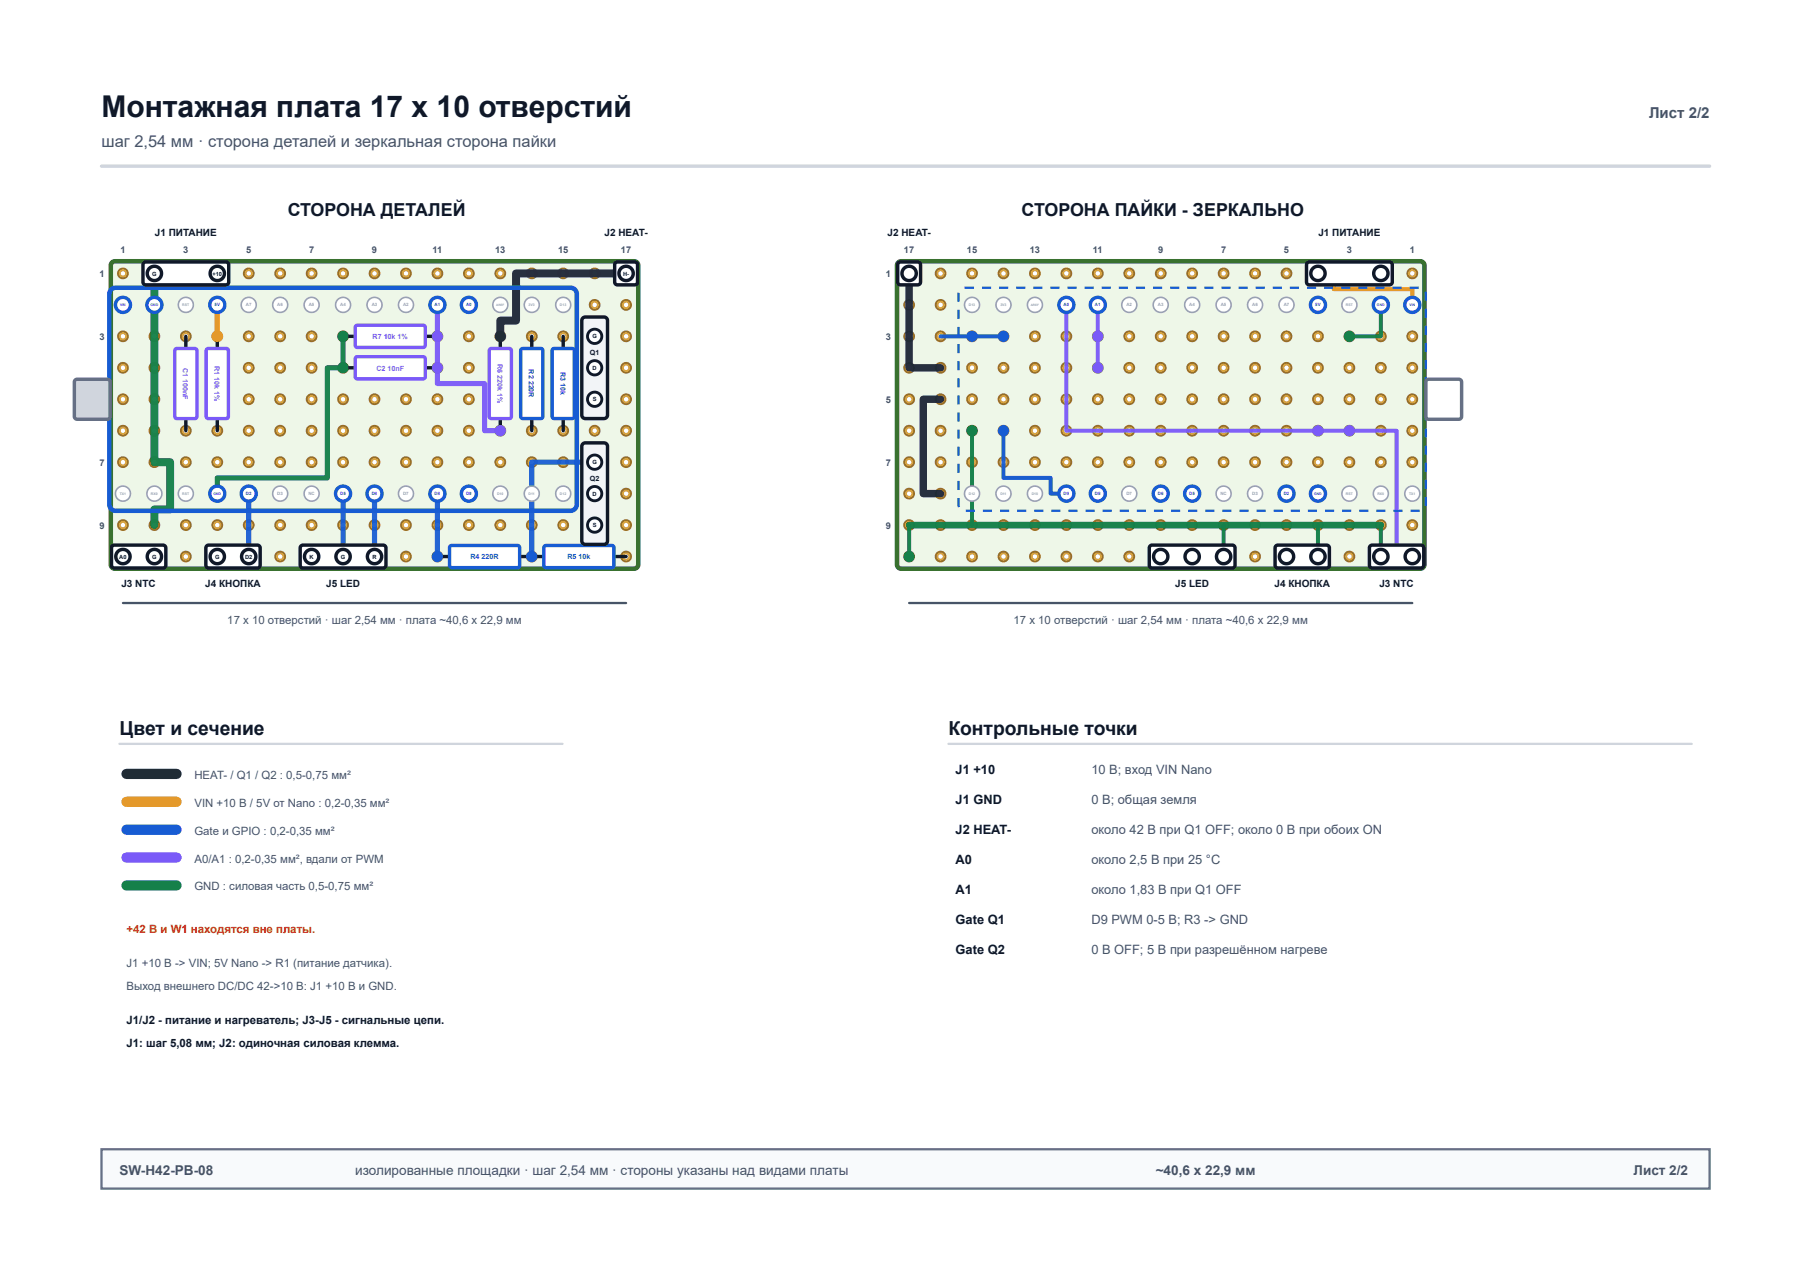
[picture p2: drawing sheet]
<svg xmlns="http://www.w3.org/2000/svg" width="420mm" height="297mm" viewBox="0 0 420 297" stroke-linecap="round" stroke-linejoin="round" font-family="sans-serif">
<defs><g id="words">
<text font-size="7" fill="#101828" x="23.5" y="27.1">Монтажная плата 17 x 10 отверстий</text>
<g font-size="4.5" fill="#101828">
<text x="27.7" y="170.4">Цвет и сечение</text>
<text x="220.1" y="170.4">Контрольные точки</text>
</g>
<g font-size="4.1" fill="#101828">
<text x="66.7" y="50.1">СТОРОНА ДЕТАЛЕЙ</text>
<text x="237" y="50.1">СТОРОНА ПАЙКИ - ЗЕРКАЛЬНО</text>
</g>
<text font-size="3.8" fill="#475467" x="23.5" y="34.1">шаг 2,54 мм · сторона деталей и зеркальная сторона пайки</text>
<text font-size="3.5" fill="#475467" x="382.6" y="27.4">Лист 2/2</text>
<g font-size="3.1" fill="#475467">
<text x="27.7" y="272.5">SW-H42-PB-08</text>
<text x="82.4" y="272.5">изолированные площадки · шаг 2,54 мм · стороны указаны над видами платы</text>
<text x="268.2" y="272.5">~40,6 x 22,9 мм</text>
<text x="379" y="272.5">Лист 2/2</text>
</g>
<g font-size="3" fill="#101828">
<text x="221.7" y="179.5">J1 +10</text>
<text x="221.7" y="186.5">J1 GND</text>
<text x="221.7" y="193.4">J2 HEAT-</text>
<text x="221.7" y="200.4">A0</text>
<text x="221.7" y="207.4">A1</text>
<text x="221.7" y="214.3">Gate Q1</text>
<text x="221.7" y="221.3">Gate Q2</text>
</g>
<g font-size="3" fill="#475467">
<text x="253.2" y="179.5">10 В; вход VIN Nano</text>
<text x="253.2" y="186.5">0 В; общая земля</text>
<text x="253.2" y="193.4">около 42 В при Q1 OFF; около 0 В при обоих ON</text>
<text x="253.2" y="200.4">около 2,5 В при 25 °C</text>
<text x="253.2" y="207.4">около 1,83 В при Q1 OFF</text>
<text x="253.2" y="214.3">D9 PWM 0-5 В; R3 -&gt; GND</text>
<text x="253.2" y="221.3">0 В OFF; 5 В при разрешённом нагреве</text>
</g>
<g font-size="2.7" fill="#475467">
<text x="52.7" y="144.8">17 x 10 отверстий · шаг 2,54 мм · плата ~40,6 x 22,9 мм</text>
<text x="235.2" y="144.8">17 x 10 отверстий · шаг 2,54 мм · плата ~40,6 x 22,9 мм</text>
<text x="45.1" y="180.7">HEAT- / Q1 / Q2 : 0,5-0,75 мм²</text>
<text x="45.1" y="187.1">VIN +10 В / 5V от Nano : 0,2-0,35 мм²</text>
<text x="45.1" y="193.6">Gate и GPIO : 0,2-0,35 мм²</text>
<text x="45.1" y="200.1">A0/A1 : 0,2-0,35 мм², вдали от PWM</text>
<text x="45.1" y="206.5">GND : силовая часть 0,5-0,75 мм²</text>
<text x="29.4" y="224.3">J1 +10 В -&gt; VIN; 5V Nano -&gt; R1 (питание датчика).</text>
<text x="29.4" y="229.6">Выход внешнего DC/DC 42-&gt;10 В: J1 +10 В и GND.</text>
</g>
<text font-size="2.7" fill="#c92a1d" x="29.4" y="216.5">+42 В и W1 находятся вне платы.</text>
<g font-size="2.7" fill="#101828">
<text x="29.4" y="237.5">J1/J2 - питание и нагреватель; J3-J5 - сигнальные цепи.</text>
<text x="29.4" y="242.8">J1: шаг 5,08 мм; J2: одиночная силовая клемма.</text>
</g>
<g font-size="2.3" fill="#101828">
<text x="35.9" y="54.8">J1 ПИТАНИЕ</text>
<text x="140.3" y="54.8">J2 HEAT-</text>
<text x="205.9" y="54.8">J2 HEAT-</text>
<text x="305.9" y="54.8">J1 ПИТАНИЕ</text>
<text x="28.2" y="136.2">J3 NTC</text>
<text x="47.6" y="136.2">J4 КНОПКА</text>
<text x="75.7" y="136.2">J5 LED</text>
<text x="272.7" y="136.2">J5 LED</text>
<text x="295.7" y="136.2">J4 КНОПКА</text>
<text x="320" y="136.2">J3 NTC</text>
</g>
<g font-size="2.2" fill="#475467">
<text x="27.9" y="58.6">1</text>
<text x="42.5" y="58.6">3</text>
<text x="57.1" y="58.6">5</text>
<text x="71.7" y="58.6">7</text>
<text x="86.3" y="58.6">9</text>
<text x="100.4" y="58.6">11</text>
<text x="114.9" y="58.6">13</text>
<text x="129.5" y="58.6">15</text>
<text x="144.1" y="58.6">17</text>
<text x="209.7" y="58.6">17</text>
<text x="224.3" y="58.6">15</text>
<text x="238.9" y="58.6">13</text>
<text x="253.6" y="58.6">11</text>
<text x="268.7" y="58.6">9</text>
<text x="283.3" y="58.6">7</text>
<text x="297.9" y="58.6">5</text>
<text x="312.5" y="58.6">3</text>
<text x="327.1" y="58.6">1</text>
<text x="23.1" y="64.2">1</text>
<text x="205.5" y="64.2">1</text>
<text x="23.1" y="78.8">3</text>
<text x="205.5" y="78.8">3</text>
<text x="205.5" y="93.4">5</text>
<text x="23.1" y="108">7</text>
<text x="205.5" y="108">7</text>
<text x="23.1" y="122.6">9</text>
<text x="205.5" y="122.6">9</text>
</g>
<g font-size="1.7" fill="#7a5af8">
<text x="86.4" y="78.7">R7</text>
<text x="89" y="78.7">10k 1%</text>
<text x="42.5" y="85.3" transform="rotate(90 42.5 85.3)">C1</text>
<text x="42.5" y="87.8" transform="rotate(90 42.5 87.8)">100nF</text>
<text x="49.8" y="84.9" transform="rotate(90 49.8 84.9)">R1</text>
<text x="49.8" y="87.4" transform="rotate(90 49.8 87.4)">10k 1%</text>
<text x="87.3" y="86">C2</text>
<text x="89.9" y="86">10nF</text>
<text x="115.4" y="84.4" transform="rotate(90 115.4 84.4)">R6</text>
<text x="115.4" y="87" transform="rotate(90 115.4 87)">220k 1%</text>
</g>
<g font-size="1.7" fill="#101828">
<text x="136.9" y="82.3">Q1</text>
<text x="136.9" y="111.5">Q2</text>
</g>
<g font-size="1.7" fill="#175cd3">
<text x="122.7" y="85.7" transform="rotate(90 122.7 85.7)">R2</text>
<text x="122.7" y="88.3" transform="rotate(90 122.7 88.3)">220R</text>
<text x="130" y="86.3" transform="rotate(90 130 86.3)">R3</text>
<text x="130" y="88.9" transform="rotate(90 130 88.9)">10k</text>
<text x="109.2" y="129.7">R4</text>
<text x="111.7" y="129.7">220R</text>
<text x="131.7" y="129.7">R5</text>
<text x="134.2" y="129.7">10k</text>
</g>
<g font-size="1.3" fill="#101828">
<text x="35.3" y="63.9">G</text>
<text x="49.3" y="63.9">+10</text>
<text x="144.6" y="63.9">H-</text>
<text x="137.5" y="78.5">G</text>
<text x="137.5" y="85.8">D</text>
<text x="137.5" y="93.1">S</text>
<text x="137.5" y="107.7">G</text>
<text x="137.5" y="115">D</text>
<text x="137.5" y="122.3">S</text>
<text x="27.7" y="129.6">A0</text>
<text x="35.3" y="129.6">G</text>
<text x="49.9" y="129.6">G</text>
<text x="56.9" y="129.6">D2</text>
<text x="71.8" y="129.6">K</text>
<text x="79.1" y="129.6">G</text>
<text x="86.4" y="129.6">R</text>
</g>
<g font-size="1" fill="#175cd3">
<text x="49.8" y="71">5V</text>
<text x="100.8" y="71">A</text>
<text x="101.6" y="71">1</text>
<text x="108.1" y="71">A0</text>
<text x="246.8" y="71">A</text>
<text x="247.5" y="71">0</text>
<text x="254.1" y="71">A</text>
<text x="254.8" y="71">1</text>
<text x="305.2" y="71">5V</text>
<text x="57.1" y="114.8">D</text>
<text x="57.8" y="114.8">2</text>
<text x="78.9" y="114.8">D</text>
<text x="79.7" y="114.8">5</text>
<text x="86.2" y="114.8">D</text>
<text x="87" y="114.8">6</text>
<text x="100.8" y="114.8">D</text>
<text x="101.6" y="114.8">8</text>
<text x="108.1" y="114.8">D9</text>
<text x="246.8" y="114.8">D9</text>
<text x="254.1" y="114.8">D8</text>
<text x="268.7" y="114.8">D6</text>
<text x="276" y="114.8">D5</text>
<text x="297.8" y="114.8">D2</text>
</g>
<g font-size="1" fill="#98a2b3">
<text x="57.1" y="71">A7</text>
<text x="64.3" y="71">A6</text>
<text x="71.6" y="71">A5</text>
<text x="78.9" y="71">A4</text>
<text x="86.2" y="71">A3</text>
<text x="93.5" y="71">A2</text>
<text x="261.4" y="71">A2</text>
<text x="268.7" y="71">A3</text>
<text x="276" y="71">A4</text>
<text x="283.2" y="71">A5</text>
<text x="290.5" y="71">A6</text>
<text x="297.8" y="71">A7</text>
<text x="64.3" y="114.8">D3</text>
<text x="71.6" y="114.8">NC</text>
<text x="93.5" y="114.8">D7</text>
<text x="261.4" y="114.8">D7</text>
<text x="283.2" y="114.8">NC</text>
<text x="290.5" y="114.8">D3</text>
</g>
<g font-size=".8" fill="#175cd3">
<text x="27.8" y="71">VIN</text>
<text x="34.9" y="71">GND</text>
<text x="319.5" y="71">GND</text>
<text x="327" y="71">VIN</text>
<text x="49.5" y="114.8">GND</text>
<text x="304.9" y="114.8">GND</text>
</g>
<g font-size=".8" fill="#98a2b3">
<text x="42.3" y="71">RST</text>
<text x="122.7" y="71">3V3</text>
<text x="129.9" y="71">D13</text>
<text x="224.8" y="71">D13</text>
<text x="232.1" y="71">3V3</text>
<text x="312.3" y="71">RST</text>
<text x="27.8" y="114.8">TX1</text>
<text x="35" y="114.8">RX0</text>
<text x="42.3" y="114.8">RST</text>
<text x="115.3" y="114.8">D10</text>
<text x="122.7" y="114.8">D11</text>
<text x="129.9" y="114.8">D12</text>
<text x="224.8" y="114.8">D12</text>
<text x="232.1" y="114.8">D11</text>
<text x="239.4" y="114.8">D10</text>
<text x="312.3" y="114.8">RST</text>
<text x="319.6" y="114.8">RX0</text>
<text x="326.9" y="114.8">TX1</text>
</g>
<g font-size=".7" fill="#98a2b3">
<text x="115.1" y="71">AREF</text>
<text x="239.2" y="71">AREF</text>
</g>
</g></defs>
<path d="M23.6 38.5h373.1" fill="none" stroke="#d0d5dd" stroke-width=".79"/>
<path d="M26 60.9l.7-.3h120.4a1 1 0 0 1 1 1v69.3a1 1 0 0 1-1 1h-120.4a1 1 0 0 1-1-1v-69.3z" fill="#eef7e8"/>
<path d="M26 60.9l.7-.3h120.4a1 1 0 0 1 1 1v69.3a1 1 0 0 1-1 1h-120.4a1 1 0 0 1-1-1v-69.3z" fill="none" stroke="#39712f" stroke-width="1.1" stroke-linecap="butt"/>
<circle cx="28.5" cy="63.4" r="1.16" fill="#d7a33f"/>
<circle cx="28.5" cy="63.4" r="1.16" fill="none" stroke="#966f27" stroke-width=".4"/>
<circle cx="28.5" cy="63.4" r=".51" fill="#fff"/>
<circle cx="35.8" cy="63.4" r="1.16" fill="#d7a33f"/>
<circle cx="35.8" cy="63.4" r="1.16" fill="none" stroke="#966f27" stroke-width=".4"/>
<circle cx="35.8" cy="63.4" r=".51" fill="#fff"/>
<circle cx="43.1" cy="63.4" r="1.16" fill="#d7a33f"/>
<circle cx="43.1" cy="63.4" r="1.16" fill="none" stroke="#966f27" stroke-width=".4"/>
<circle cx="43.1" cy="63.4" r=".51" fill="#fff"/>
<circle cx="50.4" cy="63.4" r="1.16" fill="#d7a33f"/>
<circle cx="50.4" cy="63.4" r="1.16" fill="none" stroke="#966f27" stroke-width=".4"/>
<circle cx="50.4" cy="63.4" r=".51" fill="#fff"/>
<circle cx="57.7" cy="63.4" r="1.16" fill="#d7a33f"/>
<circle cx="57.7" cy="63.4" r="1.16" fill="none" stroke="#966f27" stroke-width=".4"/>
<circle cx="57.7" cy="63.4" r=".51" fill="#fff"/>
<circle cx="65" cy="63.4" r="1.16" fill="#d7a33f"/>
<circle cx="65" cy="63.4" r="1.16" fill="none" stroke="#966f27" stroke-width=".4"/>
<circle cx="65" cy="63.4" r=".51" fill="#fff"/>
<circle cx="72.3" cy="63.4" r="1.16" fill="#d7a33f"/>
<circle cx="72.3" cy="63.4" r="1.16" fill="none" stroke="#966f27" stroke-width=".4"/>
<circle cx="72.3" cy="63.4" r=".51" fill="#fff"/>
<circle cx="79.6" cy="63.4" r="1.16" fill="#d7a33f"/>
<circle cx="79.6" cy="63.4" r="1.16" fill="none" stroke="#966f27" stroke-width=".4"/>
<circle cx="79.6" cy="63.4" r=".51" fill="#fff"/>
<circle cx="86.9" cy="63.4" r="1.16" fill="#d7a33f"/>
<circle cx="86.9" cy="63.4" r="1.16" fill="none" stroke="#966f27" stroke-width=".4"/>
<circle cx="86.9" cy="63.4" r=".51" fill="#fff"/>
<circle cx="94.2" cy="63.4" r="1.16" fill="#d7a33f"/>
<circle cx="94.2" cy="63.4" r="1.16" fill="none" stroke="#966f27" stroke-width=".4"/>
<circle cx="94.2" cy="63.4" r=".51" fill="#fff"/>
<circle cx="101.5" cy="63.4" r="1.16" fill="#d7a33f"/>
<circle cx="101.5" cy="63.4" r="1.16" fill="none" stroke="#966f27" stroke-width=".4"/>
<circle cx="101.5" cy="63.4" r=".51" fill="#fff"/>
<circle cx="108.8" cy="63.4" r="1.16" fill="#d7a33f"/>
<circle cx="108.8" cy="63.4" r="1.16" fill="none" stroke="#966f27" stroke-width=".4"/>
<circle cx="108.8" cy="63.4" r=".51" fill="#fff"/>
<circle cx="116.1" cy="63.4" r="1.16" fill="#d7a33f"/>
<circle cx="116.1" cy="63.4" r="1.16" fill="none" stroke="#966f27" stroke-width=".4"/>
<circle cx="116.1" cy="63.4" r=".51" fill="#fff"/>
<circle cx="123.4" cy="63.4" r="1.16" fill="#d7a33f"/>
<circle cx="123.4" cy="63.4" r="1.16" fill="none" stroke="#966f27" stroke-width=".4"/>
<circle cx="123.4" cy="63.4" r=".51" fill="#fff"/>
<circle cx="130.7" cy="63.4" r="1.16" fill="#d7a33f"/>
<circle cx="130.7" cy="63.4" r="1.16" fill="none" stroke="#966f27" stroke-width=".4"/>
<circle cx="130.7" cy="63.4" r=".51" fill="#fff"/>
<circle cx="138" cy="63.4" r="1.16" fill="#d7a33f"/>
<circle cx="138" cy="63.4" r="1.16" fill="none" stroke="#966f27" stroke-width=".4"/>
<circle cx="138" cy="63.4" r=".51" fill="#fff"/>
<circle cx="145.3" cy="63.4" r="1.16" fill="#d7a33f"/>
<circle cx="145.3" cy="63.4" r="1.16" fill="none" stroke="#966f27" stroke-width=".4"/>
<circle cx="145.3" cy="63.4" r=".51" fill="#fff"/>
<circle cx="28.5" cy="70.7" r="1.16" fill="#d7a33f"/>
<circle cx="28.5" cy="70.7" r="1.16" fill="none" stroke="#966f27" stroke-width=".4"/>
<circle cx="28.5" cy="70.7" r=".51" fill="#fff"/>
<circle cx="35.8" cy="70.7" r="1.16" fill="#d7a33f"/>
<circle cx="35.8" cy="70.7" r="1.16" fill="none" stroke="#966f27" stroke-width=".4"/>
<circle cx="35.8" cy="70.7" r=".51" fill="#fff"/>
<circle cx="43.1" cy="70.7" r="1.16" fill="#d7a33f"/>
<circle cx="43.1" cy="70.7" r="1.16" fill="none" stroke="#966f27" stroke-width=".4"/>
<circle cx="43.1" cy="70.7" r=".51" fill="#fff"/>
<circle cx="50.4" cy="70.7" r="1.16" fill="#d7a33f"/>
<circle cx="50.4" cy="70.7" r="1.16" fill="none" stroke="#966f27" stroke-width=".4"/>
<circle cx="50.4" cy="70.7" r=".51" fill="#fff"/>
<circle cx="57.7" cy="70.7" r="1.16" fill="#d7a33f"/>
<circle cx="57.7" cy="70.7" r="1.16" fill="none" stroke="#966f27" stroke-width=".4"/>
<circle cx="57.7" cy="70.7" r=".51" fill="#fff"/>
<circle cx="65" cy="70.7" r="1.16" fill="#d7a33f"/>
<circle cx="65" cy="70.7" r="1.16" fill="none" stroke="#966f27" stroke-width=".4"/>
<circle cx="65" cy="70.7" r=".51" fill="#fff"/>
<circle cx="72.3" cy="70.7" r="1.16" fill="#d7a33f"/>
<circle cx="72.3" cy="70.7" r="1.16" fill="none" stroke="#966f27" stroke-width=".4"/>
<circle cx="72.3" cy="70.7" r=".51" fill="#fff"/>
<circle cx="79.6" cy="70.7" r="1.16" fill="#d7a33f"/>
<circle cx="79.6" cy="70.7" r="1.16" fill="none" stroke="#966f27" stroke-width=".4"/>
<circle cx="79.6" cy="70.7" r=".51" fill="#fff"/>
<circle cx="86.9" cy="70.7" r="1.16" fill="#d7a33f"/>
<circle cx="86.9" cy="70.7" r="1.16" fill="none" stroke="#966f27" stroke-width=".4"/>
<circle cx="86.9" cy="70.7" r=".51" fill="#fff"/>
<circle cx="94.2" cy="70.7" r="1.16" fill="#d7a33f"/>
<circle cx="94.2" cy="70.7" r="1.16" fill="none" stroke="#966f27" stroke-width=".4"/>
<circle cx="94.2" cy="70.7" r=".51" fill="#fff"/>
<circle cx="101.5" cy="70.7" r="1.16" fill="#d7a33f"/>
<circle cx="101.5" cy="70.7" r="1.16" fill="none" stroke="#966f27" stroke-width=".4"/>
<circle cx="101.5" cy="70.7" r=".51" fill="#fff"/>
<circle cx="108.8" cy="70.7" r="1.16" fill="#d7a33f"/>
<circle cx="108.8" cy="70.7" r="1.16" fill="none" stroke="#966f27" stroke-width=".4"/>
<circle cx="108.8" cy="70.7" r=".51" fill="#fff"/>
<circle cx="116.1" cy="70.7" r="1.16" fill="#d7a33f"/>
<circle cx="116.1" cy="70.7" r="1.16" fill="none" stroke="#966f27" stroke-width=".4"/>
<circle cx="116.1" cy="70.7" r=".51" fill="#fff"/>
<circle cx="123.4" cy="70.7" r="1.16" fill="#d7a33f"/>
<circle cx="123.4" cy="70.7" r="1.16" fill="none" stroke="#966f27" stroke-width=".4"/>
<circle cx="123.4" cy="70.7" r=".51" fill="#fff"/>
<circle cx="130.7" cy="70.7" r="1.16" fill="#d7a33f"/>
<circle cx="130.7" cy="70.7" r="1.16" fill="none" stroke="#966f27" stroke-width=".4"/>
<circle cx="130.7" cy="70.7" r=".51" fill="#fff"/>
<circle cx="138" cy="70.7" r="1.16" fill="#d7a33f"/>
<circle cx="138" cy="70.7" r="1.16" fill="none" stroke="#966f27" stroke-width=".4"/>
<circle cx="138" cy="70.7" r=".51" fill="#fff"/>
<circle cx="145.3" cy="70.7" r="1.16" fill="#d7a33f"/>
<circle cx="145.3" cy="70.7" r="1.16" fill="none" stroke="#966f27" stroke-width=".4"/>
<circle cx="145.3" cy="70.7" r=".51" fill="#fff"/>
<circle cx="28.5" cy="78" r="1.16" fill="#d7a33f"/>
<circle cx="28.5" cy="78" r="1.16" fill="none" stroke="#966f27" stroke-width=".4"/>
<circle cx="28.5" cy="78" r=".51" fill="#fff"/>
<circle cx="35.8" cy="78" r="1.16" fill="#d7a33f"/>
<circle cx="35.8" cy="78" r="1.16" fill="none" stroke="#966f27" stroke-width=".4"/>
<circle cx="35.8" cy="78" r=".51" fill="#fff"/>
<circle cx="43.1" cy="78" r="1.16" fill="#d7a33f"/>
<circle cx="43.1" cy="78" r="1.16" fill="none" stroke="#966f27" stroke-width=".4"/>
<circle cx="43.1" cy="78" r=".51" fill="#fff"/>
<circle cx="50.4" cy="78" r="1.16" fill="#d7a33f"/>
<circle cx="50.4" cy="78" r="1.16" fill="none" stroke="#966f27" stroke-width=".4"/>
<circle cx="50.4" cy="78" r=".51" fill="#fff"/>
<circle cx="57.7" cy="78" r="1.16" fill="#d7a33f"/>
<circle cx="57.7" cy="78" r="1.16" fill="none" stroke="#966f27" stroke-width=".4"/>
<circle cx="57.7" cy="78" r=".51" fill="#fff"/>
<circle cx="65" cy="78" r="1.16" fill="#d7a33f"/>
<circle cx="65" cy="78" r="1.16" fill="none" stroke="#966f27" stroke-width=".4"/>
<circle cx="65" cy="78" r=".51" fill="#fff"/>
<circle cx="72.3" cy="78" r="1.16" fill="#d7a33f"/>
<circle cx="72.3" cy="78" r="1.16" fill="none" stroke="#966f27" stroke-width=".4"/>
<circle cx="72.3" cy="78" r=".51" fill="#fff"/>
<circle cx="79.6" cy="78" r="1.16" fill="#d7a33f"/>
<circle cx="79.6" cy="78" r="1.16" fill="none" stroke="#966f27" stroke-width=".4"/>
<circle cx="79.6" cy="78" r=".51" fill="#fff"/>
<circle cx="86.9" cy="78" r="1.16" fill="#d7a33f"/>
<circle cx="86.9" cy="78" r="1.16" fill="none" stroke="#966f27" stroke-width=".4"/>
<circle cx="86.9" cy="78" r=".51" fill="#fff"/>
<circle cx="94.2" cy="78" r="1.16" fill="#d7a33f"/>
<circle cx="94.2" cy="78" r="1.16" fill="none" stroke="#966f27" stroke-width=".4"/>
<circle cx="94.2" cy="78" r=".51" fill="#fff"/>
<circle cx="101.5" cy="78" r="1.16" fill="#d7a33f"/>
<circle cx="101.5" cy="78" r="1.16" fill="none" stroke="#966f27" stroke-width=".4"/>
<circle cx="101.5" cy="78" r=".51" fill="#fff"/>
<circle cx="108.8" cy="78" r="1.16" fill="#d7a33f"/>
<circle cx="108.8" cy="78" r="1.16" fill="none" stroke="#966f27" stroke-width=".4"/>
<circle cx="108.8" cy="78" r=".51" fill="#fff"/>
<circle cx="116.1" cy="78" r="1.16" fill="#d7a33f"/>
<circle cx="116.1" cy="78" r="1.16" fill="none" stroke="#966f27" stroke-width=".4"/>
<circle cx="116.1" cy="78" r=".51" fill="#fff"/>
<circle cx="123.4" cy="78" r="1.16" fill="#d7a33f"/>
<circle cx="123.4" cy="78" r="1.16" fill="none" stroke="#966f27" stroke-width=".4"/>
<circle cx="123.4" cy="78" r=".51" fill="#fff"/>
<circle cx="130.7" cy="78" r="1.16" fill="#d7a33f"/>
<circle cx="130.7" cy="78" r="1.16" fill="none" stroke="#966f27" stroke-width=".4"/>
<circle cx="130.7" cy="78" r=".51" fill="#fff"/>
<circle cx="138" cy="78" r="1.16" fill="#d7a33f"/>
<circle cx="138" cy="78" r="1.16" fill="none" stroke="#966f27" stroke-width=".4"/>
<circle cx="138" cy="78" r=".51" fill="#fff"/>
<circle cx="145.3" cy="78" r="1.16" fill="#d7a33f"/>
<circle cx="145.3" cy="78" r="1.16" fill="none" stroke="#966f27" stroke-width=".4"/>
<circle cx="145.3" cy="78" r=".51" fill="#fff"/>
<circle cx="28.5" cy="85.3" r="1.16" fill="#d7a33f"/>
<circle cx="28.5" cy="85.3" r="1.16" fill="none" stroke="#966f27" stroke-width=".4"/>
<circle cx="28.5" cy="85.3" r=".51" fill="#fff"/>
<circle cx="35.8" cy="85.3" r="1.16" fill="#d7a33f"/>
<circle cx="35.8" cy="85.3" r="1.16" fill="none" stroke="#966f27" stroke-width=".4"/>
<circle cx="35.8" cy="85.3" r=".51" fill="#fff"/>
<circle cx="43.1" cy="85.3" r="1.16" fill="#d7a33f"/>
<circle cx="43.1" cy="85.3" r="1.16" fill="none" stroke="#966f27" stroke-width=".4"/>
<circle cx="43.1" cy="85.3" r=".51" fill="#fff"/>
<circle cx="50.4" cy="85.3" r="1.16" fill="#d7a33f"/>
<circle cx="50.4" cy="85.3" r="1.16" fill="none" stroke="#966f27" stroke-width=".4"/>
<circle cx="50.4" cy="85.3" r=".51" fill="#fff"/>
<circle cx="57.7" cy="85.3" r="1.16" fill="#d7a33f"/>
<circle cx="57.7" cy="85.3" r="1.16" fill="none" stroke="#966f27" stroke-width=".4"/>
<circle cx="57.7" cy="85.3" r=".51" fill="#fff"/>
<circle cx="65" cy="85.3" r="1.16" fill="#d7a33f"/>
<circle cx="65" cy="85.3" r="1.16" fill="none" stroke="#966f27" stroke-width=".4"/>
<circle cx="65" cy="85.3" r=".51" fill="#fff"/>
<circle cx="72.3" cy="85.3" r="1.16" fill="#d7a33f"/>
<circle cx="72.3" cy="85.3" r="1.16" fill="none" stroke="#966f27" stroke-width=".4"/>
<circle cx="72.3" cy="85.3" r=".51" fill="#fff"/>
<circle cx="79.6" cy="85.3" r="1.16" fill="#d7a33f"/>
<circle cx="79.6" cy="85.3" r="1.16" fill="none" stroke="#966f27" stroke-width=".4"/>
<circle cx="79.6" cy="85.3" r=".51" fill="#fff"/>
<circle cx="86.9" cy="85.3" r="1.16" fill="#d7a33f"/>
<circle cx="86.9" cy="85.3" r="1.16" fill="none" stroke="#966f27" stroke-width=".4"/>
<circle cx="86.9" cy="85.3" r=".51" fill="#fff"/>
<circle cx="94.2" cy="85.3" r="1.16" fill="#d7a33f"/>
<circle cx="94.2" cy="85.3" r="1.16" fill="none" stroke="#966f27" stroke-width=".4"/>
<circle cx="94.2" cy="85.3" r=".51" fill="#fff"/>
<circle cx="101.5" cy="85.3" r="1.16" fill="#d7a33f"/>
<circle cx="101.5" cy="85.3" r="1.16" fill="none" stroke="#966f27" stroke-width=".4"/>
<circle cx="101.5" cy="85.3" r=".51" fill="#fff"/>
<circle cx="108.8" cy="85.3" r="1.16" fill="#d7a33f"/>
<circle cx="108.8" cy="85.3" r="1.16" fill="none" stroke="#966f27" stroke-width=".4"/>
<circle cx="108.8" cy="85.3" r=".51" fill="#fff"/>
<circle cx="116.1" cy="85.3" r="1.16" fill="#d7a33f"/>
<circle cx="116.1" cy="85.3" r="1.16" fill="none" stroke="#966f27" stroke-width=".4"/>
<circle cx="116.1" cy="85.3" r=".51" fill="#fff"/>
<circle cx="123.4" cy="85.3" r="1.16" fill="#d7a33f"/>
<circle cx="123.4" cy="85.3" r="1.16" fill="none" stroke="#966f27" stroke-width=".4"/>
<circle cx="123.4" cy="85.3" r=".51" fill="#fff"/>
<circle cx="130.7" cy="85.3" r="1.16" fill="#d7a33f"/>
<circle cx="130.7" cy="85.3" r="1.16" fill="none" stroke="#966f27" stroke-width=".4"/>
<circle cx="130.7" cy="85.3" r=".51" fill="#fff"/>
<circle cx="138" cy="85.3" r="1.16" fill="#d7a33f"/>
<circle cx="138" cy="85.3" r="1.16" fill="none" stroke="#966f27" stroke-width=".4"/>
<circle cx="138" cy="85.3" r=".51" fill="#fff"/>
<circle cx="145.3" cy="85.3" r="1.16" fill="#d7a33f"/>
<circle cx="145.3" cy="85.3" r="1.16" fill="none" stroke="#966f27" stroke-width=".4"/>
<circle cx="145.3" cy="85.3" r=".51" fill="#fff"/>
<circle cx="28.5" cy="92.6" r="1.16" fill="#d7a33f"/>
<circle cx="28.5" cy="92.6" r="1.16" fill="none" stroke="#966f27" stroke-width=".4"/>
<circle cx="28.5" cy="92.6" r=".51" fill="#fff"/>
<circle cx="35.8" cy="92.6" r="1.16" fill="#d7a33f"/>
<circle cx="35.8" cy="92.6" r="1.16" fill="none" stroke="#966f27" stroke-width=".4"/>
<circle cx="35.8" cy="92.6" r=".51" fill="#fff"/>
<circle cx="43.1" cy="92.6" r="1.16" fill="#d7a33f"/>
<circle cx="43.1" cy="92.6" r="1.16" fill="none" stroke="#966f27" stroke-width=".4"/>
<circle cx="43.1" cy="92.6" r=".51" fill="#fff"/>
<circle cx="50.4" cy="92.6" r="1.16" fill="#d7a33f"/>
<circle cx="50.4" cy="92.6" r="1.16" fill="none" stroke="#966f27" stroke-width=".4"/>
<circle cx="50.4" cy="92.6" r=".51" fill="#fff"/>
<circle cx="57.7" cy="92.6" r="1.16" fill="#d7a33f"/>
<circle cx="57.7" cy="92.6" r="1.16" fill="none" stroke="#966f27" stroke-width=".4"/>
<circle cx="57.7" cy="92.6" r=".51" fill="#fff"/>
<circle cx="65" cy="92.6" r="1.16" fill="#d7a33f"/>
<circle cx="65" cy="92.6" r="1.16" fill="none" stroke="#966f27" stroke-width=".4"/>
<circle cx="65" cy="92.6" r=".51" fill="#fff"/>
<circle cx="72.3" cy="92.6" r="1.16" fill="#d7a33f"/>
<circle cx="72.3" cy="92.6" r="1.16" fill="none" stroke="#966f27" stroke-width=".4"/>
<circle cx="72.3" cy="92.6" r=".51" fill="#fff"/>
<circle cx="79.6" cy="92.6" r="1.16" fill="#d7a33f"/>
<circle cx="79.6" cy="92.6" r="1.16" fill="none" stroke="#966f27" stroke-width=".4"/>
<circle cx="79.6" cy="92.6" r=".51" fill="#fff"/>
<circle cx="86.9" cy="92.6" r="1.16" fill="#d7a33f"/>
<circle cx="86.9" cy="92.6" r="1.16" fill="none" stroke="#966f27" stroke-width=".4"/>
<circle cx="86.9" cy="92.6" r=".51" fill="#fff"/>
<circle cx="94.2" cy="92.6" r="1.16" fill="#d7a33f"/>
<circle cx="94.2" cy="92.6" r="1.16" fill="none" stroke="#966f27" stroke-width=".4"/>
<circle cx="94.2" cy="92.6" r=".51" fill="#fff"/>
<circle cx="101.5" cy="92.6" r="1.16" fill="#d7a33f"/>
<circle cx="101.5" cy="92.6" r="1.16" fill="none" stroke="#966f27" stroke-width=".4"/>
<circle cx="101.5" cy="92.6" r=".51" fill="#fff"/>
<circle cx="108.8" cy="92.6" r="1.16" fill="#d7a33f"/>
<circle cx="108.8" cy="92.6" r="1.16" fill="none" stroke="#966f27" stroke-width=".4"/>
<circle cx="108.8" cy="92.6" r=".51" fill="#fff"/>
<circle cx="116.1" cy="92.6" r="1.16" fill="#d7a33f"/>
<circle cx="116.1" cy="92.6" r="1.16" fill="none" stroke="#966f27" stroke-width=".4"/>
<circle cx="116.1" cy="92.6" r=".51" fill="#fff"/>
<circle cx="123.4" cy="92.6" r="1.16" fill="#d7a33f"/>
<circle cx="123.4" cy="92.6" r="1.16" fill="none" stroke="#966f27" stroke-width=".4"/>
<circle cx="123.4" cy="92.6" r=".51" fill="#fff"/>
<circle cx="130.7" cy="92.6" r="1.16" fill="#d7a33f"/>
<circle cx="130.7" cy="92.6" r="1.16" fill="none" stroke="#966f27" stroke-width=".4"/>
<circle cx="130.7" cy="92.6" r=".51" fill="#fff"/>
<circle cx="138" cy="92.6" r="1.16" fill="#d7a33f"/>
<circle cx="138" cy="92.6" r="1.16" fill="none" stroke="#966f27" stroke-width=".4"/>
<circle cx="138" cy="92.6" r=".51" fill="#fff"/>
<circle cx="145.3" cy="92.6" r="1.16" fill="#d7a33f"/>
<circle cx="145.3" cy="92.6" r="1.16" fill="none" stroke="#966f27" stroke-width=".4"/>
<circle cx="145.3" cy="92.6" r=".51" fill="#fff"/>
<circle cx="28.5" cy="99.9" r="1.16" fill="#d7a33f"/>
<circle cx="28.5" cy="99.9" r="1.16" fill="none" stroke="#966f27" stroke-width=".4"/>
<circle cx="28.5" cy="99.9" r=".51" fill="#fff"/>
<circle cx="35.8" cy="99.9" r="1.16" fill="#d7a33f"/>
<circle cx="35.8" cy="99.9" r="1.16" fill="none" stroke="#966f27" stroke-width=".4"/>
<circle cx="35.8" cy="99.9" r=".51" fill="#fff"/>
<circle cx="43.1" cy="99.9" r="1.16" fill="#d7a33f"/>
<circle cx="43.1" cy="99.9" r="1.16" fill="none" stroke="#966f27" stroke-width=".4"/>
<circle cx="43.1" cy="99.9" r=".51" fill="#fff"/>
<circle cx="50.4" cy="99.9" r="1.16" fill="#d7a33f"/>
<circle cx="50.4" cy="99.9" r="1.16" fill="none" stroke="#966f27" stroke-width=".4"/>
<circle cx="50.4" cy="99.9" r=".51" fill="#fff"/>
<circle cx="57.7" cy="99.9" r="1.16" fill="#d7a33f"/>
<circle cx="57.7" cy="99.9" r="1.16" fill="none" stroke="#966f27" stroke-width=".4"/>
<circle cx="57.7" cy="99.9" r=".51" fill="#fff"/>
<circle cx="65" cy="99.9" r="1.16" fill="#d7a33f"/>
<circle cx="65" cy="99.9" r="1.16" fill="none" stroke="#966f27" stroke-width=".4"/>
<circle cx="65" cy="99.9" r=".51" fill="#fff"/>
<circle cx="72.3" cy="99.9" r="1.16" fill="#d7a33f"/>
<circle cx="72.3" cy="99.9" r="1.16" fill="none" stroke="#966f27" stroke-width=".4"/>
<circle cx="72.3" cy="99.9" r=".51" fill="#fff"/>
<circle cx="79.6" cy="99.9" r="1.16" fill="#d7a33f"/>
<circle cx="79.6" cy="99.9" r="1.16" fill="none" stroke="#966f27" stroke-width=".4"/>
<circle cx="79.6" cy="99.9" r=".51" fill="#fff"/>
<circle cx="86.9" cy="99.9" r="1.16" fill="#d7a33f"/>
<circle cx="86.9" cy="99.9" r="1.16" fill="none" stroke="#966f27" stroke-width=".4"/>
<circle cx="86.9" cy="99.9" r=".51" fill="#fff"/>
<circle cx="94.2" cy="99.9" r="1.16" fill="#d7a33f"/>
<circle cx="94.2" cy="99.9" r="1.16" fill="none" stroke="#966f27" stroke-width=".4"/>
<circle cx="94.2" cy="99.9" r=".51" fill="#fff"/>
<circle cx="101.5" cy="99.9" r="1.16" fill="#d7a33f"/>
<circle cx="101.5" cy="99.9" r="1.16" fill="none" stroke="#966f27" stroke-width=".4"/>
<circle cx="101.5" cy="99.9" r=".51" fill="#fff"/>
<circle cx="108.8" cy="99.9" r="1.16" fill="#d7a33f"/>
<circle cx="108.8" cy="99.9" r="1.16" fill="none" stroke="#966f27" stroke-width=".4"/>
<circle cx="108.8" cy="99.9" r=".51" fill="#fff"/>
<circle cx="116.1" cy="99.9" r="1.16" fill="#d7a33f"/>
<circle cx="116.1" cy="99.9" r="1.16" fill="none" stroke="#966f27" stroke-width=".4"/>
<circle cx="116.1" cy="99.9" r=".51" fill="#fff"/>
<circle cx="123.4" cy="99.9" r="1.16" fill="#d7a33f"/>
<circle cx="123.4" cy="99.9" r="1.16" fill="none" stroke="#966f27" stroke-width=".4"/>
<circle cx="123.4" cy="99.9" r=".51" fill="#fff"/>
<circle cx="130.7" cy="99.9" r="1.16" fill="#d7a33f"/>
<circle cx="130.7" cy="99.9" r="1.16" fill="none" stroke="#966f27" stroke-width=".4"/>
<circle cx="130.7" cy="99.9" r=".51" fill="#fff"/>
<circle cx="138" cy="99.9" r="1.16" fill="#d7a33f"/>
<circle cx="138" cy="99.9" r="1.16" fill="none" stroke="#966f27" stroke-width=".4"/>
<circle cx="138" cy="99.9" r=".51" fill="#fff"/>
<circle cx="145.3" cy="99.9" r="1.16" fill="#d7a33f"/>
<circle cx="145.3" cy="99.9" r="1.16" fill="none" stroke="#966f27" stroke-width=".4"/>
<circle cx="145.3" cy="99.9" r=".51" fill="#fff"/>
<circle cx="28.5" cy="107.2" r="1.16" fill="#d7a33f"/>
<circle cx="28.5" cy="107.2" r="1.16" fill="none" stroke="#966f27" stroke-width=".4"/>
<circle cx="28.5" cy="107.2" r=".51" fill="#fff"/>
<circle cx="35.8" cy="107.2" r="1.16" fill="#d7a33f"/>
<circle cx="35.8" cy="107.2" r="1.16" fill="none" stroke="#966f27" stroke-width=".4"/>
<circle cx="35.8" cy="107.2" r=".51" fill="#fff"/>
<circle cx="43.1" cy="107.2" r="1.16" fill="#d7a33f"/>
<circle cx="43.1" cy="107.2" r="1.16" fill="none" stroke="#966f27" stroke-width=".4"/>
<circle cx="43.1" cy="107.2" r=".51" fill="#fff"/>
<circle cx="50.4" cy="107.2" r="1.16" fill="#d7a33f"/>
<circle cx="50.4" cy="107.2" r="1.16" fill="none" stroke="#966f27" stroke-width=".4"/>
<circle cx="50.4" cy="107.2" r=".51" fill="#fff"/>
<circle cx="57.7" cy="107.2" r="1.16" fill="#d7a33f"/>
<circle cx="57.7" cy="107.2" r="1.16" fill="none" stroke="#966f27" stroke-width=".4"/>
<circle cx="57.7" cy="107.2" r=".51" fill="#fff"/>
<circle cx="65" cy="107.2" r="1.16" fill="#d7a33f"/>
<circle cx="65" cy="107.2" r="1.16" fill="none" stroke="#966f27" stroke-width=".4"/>
<circle cx="65" cy="107.2" r=".51" fill="#fff"/>
<circle cx="72.3" cy="107.2" r="1.16" fill="#d7a33f"/>
<circle cx="72.3" cy="107.2" r="1.16" fill="none" stroke="#966f27" stroke-width=".4"/>
<circle cx="72.3" cy="107.2" r=".51" fill="#fff"/>
<circle cx="79.6" cy="107.2" r="1.16" fill="#d7a33f"/>
<circle cx="79.6" cy="107.2" r="1.16" fill="none" stroke="#966f27" stroke-width=".4"/>
<circle cx="79.6" cy="107.2" r=".51" fill="#fff"/>
<circle cx="86.9" cy="107.2" r="1.16" fill="#d7a33f"/>
<circle cx="86.9" cy="107.2" r="1.16" fill="none" stroke="#966f27" stroke-width=".4"/>
<circle cx="86.9" cy="107.2" r=".51" fill="#fff"/>
<circle cx="94.2" cy="107.2" r="1.16" fill="#d7a33f"/>
<circle cx="94.2" cy="107.2" r="1.16" fill="none" stroke="#966f27" stroke-width=".4"/>
<circle cx="94.2" cy="107.2" r=".51" fill="#fff"/>
<circle cx="101.5" cy="107.2" r="1.16" fill="#d7a33f"/>
<circle cx="101.5" cy="107.2" r="1.16" fill="none" stroke="#966f27" stroke-width=".4"/>
<circle cx="101.5" cy="107.2" r=".51" fill="#fff"/>
<circle cx="108.8" cy="107.2" r="1.16" fill="#d7a33f"/>
<circle cx="108.8" cy="107.2" r="1.16" fill="none" stroke="#966f27" stroke-width=".4"/>
<circle cx="108.8" cy="107.2" r=".51" fill="#fff"/>
<circle cx="116.1" cy="107.2" r="1.16" fill="#d7a33f"/>
<circle cx="116.1" cy="107.2" r="1.16" fill="none" stroke="#966f27" stroke-width=".4"/>
<circle cx="116.1" cy="107.2" r=".51" fill="#fff"/>
<circle cx="123.4" cy="107.2" r="1.16" fill="#d7a33f"/>
<circle cx="123.4" cy="107.2" r="1.16" fill="none" stroke="#966f27" stroke-width=".4"/>
<circle cx="123.4" cy="107.2" r=".51" fill="#fff"/>
<circle cx="130.7" cy="107.2" r="1.16" fill="#d7a33f"/>
<circle cx="130.7" cy="107.2" r="1.16" fill="none" stroke="#966f27" stroke-width=".4"/>
<circle cx="130.7" cy="107.2" r=".51" fill="#fff"/>
<circle cx="138" cy="107.2" r="1.16" fill="#d7a33f"/>
<circle cx="138" cy="107.2" r="1.16" fill="none" stroke="#966f27" stroke-width=".4"/>
<circle cx="138" cy="107.2" r=".51" fill="#fff"/>
<circle cx="145.3" cy="107.2" r="1.16" fill="#d7a33f"/>
<circle cx="145.3" cy="107.2" r="1.16" fill="none" stroke="#966f27" stroke-width=".4"/>
<circle cx="145.3" cy="107.2" r=".51" fill="#fff"/>
<circle cx="28.5" cy="114.5" r="1.16" fill="#d7a33f"/>
<circle cx="28.5" cy="114.5" r="1.16" fill="none" stroke="#966f27" stroke-width=".4"/>
<circle cx="28.5" cy="114.5" r=".51" fill="#fff"/>
<circle cx="35.8" cy="114.5" r="1.16" fill="#d7a33f"/>
<circle cx="35.8" cy="114.5" r="1.16" fill="none" stroke="#966f27" stroke-width=".4"/>
<circle cx="35.8" cy="114.5" r=".51" fill="#fff"/>
<circle cx="43.1" cy="114.5" r="1.16" fill="#d7a33f"/>
<circle cx="43.1" cy="114.5" r="1.16" fill="none" stroke="#966f27" stroke-width=".4"/>
<circle cx="43.1" cy="114.5" r=".51" fill="#fff"/>
<circle cx="50.4" cy="114.5" r="1.16" fill="#d7a33f"/>
<circle cx="50.4" cy="114.5" r="1.16" fill="none" stroke="#966f27" stroke-width=".4"/>
<circle cx="50.4" cy="114.5" r=".51" fill="#fff"/>
<circle cx="57.7" cy="114.5" r="1.16" fill="#d7a33f"/>
<circle cx="57.7" cy="114.5" r="1.16" fill="none" stroke="#966f27" stroke-width=".4"/>
<circle cx="57.7" cy="114.5" r=".51" fill="#fff"/>
<circle cx="65" cy="114.5" r="1.16" fill="#d7a33f"/>
<circle cx="65" cy="114.5" r="1.16" fill="none" stroke="#966f27" stroke-width=".4"/>
<circle cx="65" cy="114.5" r=".51" fill="#fff"/>
<circle cx="72.3" cy="114.5" r="1.16" fill="#d7a33f"/>
<circle cx="72.3" cy="114.5" r="1.16" fill="none" stroke="#966f27" stroke-width=".4"/>
<circle cx="72.3" cy="114.5" r=".51" fill="#fff"/>
<circle cx="79.6" cy="114.5" r="1.16" fill="#d7a33f"/>
<circle cx="79.6" cy="114.5" r="1.16" fill="none" stroke="#966f27" stroke-width=".4"/>
<circle cx="79.6" cy="114.5" r=".51" fill="#fff"/>
<circle cx="86.9" cy="114.5" r="1.16" fill="#d7a33f"/>
<circle cx="86.9" cy="114.5" r="1.16" fill="none" stroke="#966f27" stroke-width=".4"/>
<circle cx="86.9" cy="114.5" r=".51" fill="#fff"/>
<circle cx="94.2" cy="114.5" r="1.16" fill="#d7a33f"/>
<circle cx="94.2" cy="114.5" r="1.16" fill="none" stroke="#966f27" stroke-width=".4"/>
<circle cx="94.2" cy="114.5" r=".51" fill="#fff"/>
<circle cx="101.5" cy="114.5" r="1.16" fill="#d7a33f"/>
<circle cx="101.5" cy="114.5" r="1.16" fill="none" stroke="#966f27" stroke-width=".4"/>
<circle cx="101.5" cy="114.5" r=".51" fill="#fff"/>
<circle cx="108.8" cy="114.5" r="1.16" fill="#d7a33f"/>
<circle cx="108.8" cy="114.5" r="1.16" fill="none" stroke="#966f27" stroke-width=".4"/>
<circle cx="108.8" cy="114.5" r=".51" fill="#fff"/>
<circle cx="116.1" cy="114.5" r="1.16" fill="#d7a33f"/>
<circle cx="116.1" cy="114.5" r="1.16" fill="none" stroke="#966f27" stroke-width=".4"/>
<circle cx="116.1" cy="114.5" r=".51" fill="#fff"/>
<circle cx="123.4" cy="114.5" r="1.16" fill="#d7a33f"/>
<circle cx="123.4" cy="114.5" r="1.16" fill="none" stroke="#966f27" stroke-width=".4"/>
<circle cx="123.4" cy="114.5" r=".51" fill="#fff"/>
<circle cx="130.7" cy="114.5" r="1.16" fill="#d7a33f"/>
<circle cx="130.7" cy="114.5" r="1.16" fill="none" stroke="#966f27" stroke-width=".4"/>
<circle cx="130.7" cy="114.5" r=".51" fill="#fff"/>
<circle cx="138" cy="114.5" r="1.16" fill="#d7a33f"/>
<circle cx="138" cy="114.5" r="1.16" fill="none" stroke="#966f27" stroke-width=".4"/>
<circle cx="138" cy="114.5" r=".51" fill="#fff"/>
<circle cx="145.3" cy="114.5" r="1.16" fill="#d7a33f"/>
<circle cx="145.3" cy="114.5" r="1.16" fill="none" stroke="#966f27" stroke-width=".4"/>
<circle cx="145.3" cy="114.5" r=".51" fill="#fff"/>
<circle cx="28.5" cy="121.8" r="1.16" fill="#d7a33f"/>
<circle cx="28.5" cy="121.8" r="1.16" fill="none" stroke="#966f27" stroke-width=".4"/>
<circle cx="28.5" cy="121.8" r=".51" fill="#fff"/>
<circle cx="35.8" cy="121.8" r="1.16" fill="#d7a33f"/>
<circle cx="35.8" cy="121.8" r="1.16" fill="none" stroke="#966f27" stroke-width=".4"/>
<circle cx="35.8" cy="121.8" r=".51" fill="#fff"/>
<circle cx="43.1" cy="121.8" r="1.16" fill="#d7a33f"/>
<circle cx="43.1" cy="121.8" r="1.16" fill="none" stroke="#966f27" stroke-width=".4"/>
<circle cx="43.1" cy="121.8" r=".51" fill="#fff"/>
<circle cx="50.4" cy="121.8" r="1.16" fill="#d7a33f"/>
<circle cx="50.4" cy="121.8" r="1.16" fill="none" stroke="#966f27" stroke-width=".4"/>
<circle cx="50.4" cy="121.8" r=".51" fill="#fff"/>
<circle cx="57.7" cy="121.8" r="1.16" fill="#d7a33f"/>
<circle cx="57.7" cy="121.8" r="1.16" fill="none" stroke="#966f27" stroke-width=".4"/>
<circle cx="57.7" cy="121.8" r=".51" fill="#fff"/>
<circle cx="65" cy="121.8" r="1.16" fill="#d7a33f"/>
<circle cx="65" cy="121.8" r="1.16" fill="none" stroke="#966f27" stroke-width=".4"/>
<circle cx="65" cy="121.8" r=".51" fill="#fff"/>
<circle cx="72.3" cy="121.8" r="1.16" fill="#d7a33f"/>
<circle cx="72.3" cy="121.8" r="1.16" fill="none" stroke="#966f27" stroke-width=".4"/>
<circle cx="72.3" cy="121.8" r=".51" fill="#fff"/>
<circle cx="79.6" cy="121.8" r="1.16" fill="#d7a33f"/>
<circle cx="79.6" cy="121.8" r="1.16" fill="none" stroke="#966f27" stroke-width=".4"/>
<circle cx="79.6" cy="121.8" r=".51" fill="#fff"/>
<circle cx="86.9" cy="121.8" r="1.16" fill="#d7a33f"/>
<circle cx="86.9" cy="121.8" r="1.16" fill="none" stroke="#966f27" stroke-width=".4"/>
<circle cx="86.9" cy="121.8" r=".51" fill="#fff"/>
<circle cx="94.2" cy="121.8" r="1.16" fill="#d7a33f"/>
<circle cx="94.2" cy="121.8" r="1.16" fill="none" stroke="#966f27" stroke-width=".4"/>
<circle cx="94.2" cy="121.8" r=".51" fill="#fff"/>
<circle cx="101.5" cy="121.8" r="1.16" fill="#d7a33f"/>
<circle cx="101.5" cy="121.8" r="1.16" fill="none" stroke="#966f27" stroke-width=".4"/>
<circle cx="101.5" cy="121.8" r=".51" fill="#fff"/>
<circle cx="108.8" cy="121.8" r="1.16" fill="#d7a33f"/>
<circle cx="108.8" cy="121.8" r="1.16" fill="none" stroke="#966f27" stroke-width=".4"/>
<circle cx="108.8" cy="121.8" r=".51" fill="#fff"/>
<circle cx="116.1" cy="121.8" r="1.16" fill="#d7a33f"/>
<circle cx="116.1" cy="121.8" r="1.16" fill="none" stroke="#966f27" stroke-width=".4"/>
<circle cx="116.1" cy="121.8" r=".51" fill="#fff"/>
<circle cx="123.4" cy="121.8" r="1.16" fill="#d7a33f"/>
<circle cx="123.4" cy="121.8" r="1.16" fill="none" stroke="#966f27" stroke-width=".4"/>
<circle cx="123.4" cy="121.8" r=".51" fill="#fff"/>
<circle cx="130.7" cy="121.8" r="1.16" fill="#d7a33f"/>
<circle cx="130.7" cy="121.8" r="1.16" fill="none" stroke="#966f27" stroke-width=".4"/>
<circle cx="130.7" cy="121.8" r=".51" fill="#fff"/>
<circle cx="138" cy="121.8" r="1.16" fill="#d7a33f"/>
<circle cx="138" cy="121.8" r="1.16" fill="none" stroke="#966f27" stroke-width=".4"/>
<circle cx="138" cy="121.8" r=".51" fill="#fff"/>
<circle cx="145.3" cy="121.8" r="1.16" fill="#d7a33f"/>
<circle cx="145.3" cy="121.8" r="1.16" fill="none" stroke="#966f27" stroke-width=".4"/>
<circle cx="145.3" cy="121.8" r=".51" fill="#fff"/>
<circle cx="28.5" cy="129.1" r="1.16" fill="#d7a33f"/>
<circle cx="28.5" cy="129.1" r="1.16" fill="none" stroke="#966f27" stroke-width=".4"/>
<circle cx="28.5" cy="129.1" r=".51" fill="#fff"/>
<circle cx="35.8" cy="129.1" r="1.16" fill="#d7a33f"/>
<circle cx="35.8" cy="129.1" r="1.16" fill="none" stroke="#966f27" stroke-width=".4"/>
<circle cx="35.8" cy="129.1" r=".51" fill="#fff"/>
<circle cx="43.1" cy="129.1" r="1.16" fill="#d7a33f"/>
<circle cx="43.1" cy="129.1" r="1.16" fill="none" stroke="#966f27" stroke-width=".4"/>
<circle cx="43.1" cy="129.1" r=".51" fill="#fff"/>
<circle cx="50.4" cy="129.1" r="1.16" fill="#d7a33f"/>
<circle cx="50.4" cy="129.1" r="1.16" fill="none" stroke="#966f27" stroke-width=".4"/>
<circle cx="50.4" cy="129.1" r=".51" fill="#fff"/>
<circle cx="57.7" cy="129.1" r="1.16" fill="#d7a33f"/>
<circle cx="57.7" cy="129.1" r="1.16" fill="none" stroke="#966f27" stroke-width=".4"/>
<circle cx="57.7" cy="129.1" r=".51" fill="#fff"/>
<circle cx="65" cy="129.1" r="1.16" fill="#d7a33f"/>
<circle cx="65" cy="129.1" r="1.16" fill="none" stroke="#966f27" stroke-width=".4"/>
<circle cx="65" cy="129.1" r=".51" fill="#fff"/>
<circle cx="72.3" cy="129.1" r="1.16" fill="#d7a33f"/>
<circle cx="72.3" cy="129.1" r="1.16" fill="none" stroke="#966f27" stroke-width=".4"/>
<circle cx="72.3" cy="129.1" r=".51" fill="#fff"/>
<circle cx="79.6" cy="129.1" r="1.16" fill="#d7a33f"/>
<circle cx="79.6" cy="129.1" r="1.16" fill="none" stroke="#966f27" stroke-width=".4"/>
<circle cx="79.6" cy="129.1" r=".51" fill="#fff"/>
<circle cx="86.9" cy="129.1" r="1.16" fill="#d7a33f"/>
<circle cx="86.9" cy="129.1" r="1.16" fill="none" stroke="#966f27" stroke-width=".4"/>
<circle cx="86.9" cy="129.1" r=".51" fill="#fff"/>
<circle cx="94.2" cy="129.1" r="1.16" fill="#d7a33f"/>
<circle cx="94.2" cy="129.1" r="1.16" fill="none" stroke="#966f27" stroke-width=".4"/>
<circle cx="94.2" cy="129.1" r=".51" fill="#fff"/>
<circle cx="101.5" cy="129.1" r="1.16" fill="#d7a33f"/>
<circle cx="101.5" cy="129.1" r="1.16" fill="none" stroke="#966f27" stroke-width=".4"/>
<circle cx="101.5" cy="129.1" r=".51" fill="#fff"/>
<circle cx="108.8" cy="129.1" r="1.16" fill="#d7a33f"/>
<circle cx="108.8" cy="129.1" r="1.16" fill="none" stroke="#966f27" stroke-width=".4"/>
<circle cx="108.8" cy="129.1" r=".51" fill="#fff"/>
<circle cx="116.1" cy="129.1" r="1.16" fill="#d7a33f"/>
<circle cx="116.1" cy="129.1" r="1.16" fill="none" stroke="#966f27" stroke-width=".4"/>
<circle cx="116.1" cy="129.1" r=".51" fill="#fff"/>
<circle cx="123.4" cy="129.1" r="1.16" fill="#d7a33f"/>
<circle cx="123.4" cy="129.1" r="1.16" fill="none" stroke="#966f27" stroke-width=".4"/>
<circle cx="123.4" cy="129.1" r=".51" fill="#fff"/>
<circle cx="130.7" cy="129.1" r="1.16" fill="#d7a33f"/>
<circle cx="130.7" cy="129.1" r="1.16" fill="none" stroke="#966f27" stroke-width=".4"/>
<circle cx="130.7" cy="129.1" r=".51" fill="#fff"/>
<circle cx="138" cy="129.1" r="1.16" fill="#d7a33f"/>
<circle cx="138" cy="129.1" r="1.16" fill="none" stroke="#966f27" stroke-width=".4"/>
<circle cx="138" cy="129.1" r=".51" fill="#fff"/>
<circle cx="145.3" cy="129.1" r="1.16" fill="#d7a33f"/>
<circle cx="145.3" cy="129.1" r="1.16" fill="none" stroke="#966f27" stroke-width=".4"/>
<circle cx="145.3" cy="129.1" r=".51" fill="#fff"/>
<path d="M28.5 139.9h116.8" fill="none" stroke="#475467" stroke-width=".53"/>
<path d="M50.4 70.7v7.3" fill="none" stroke="#f79009" stroke-width="1.2"/>
<path d="M79.6 78v7.3h-3.6v25.5h-25.6v3.7" fill="none" stroke="#14804a" stroke-width="1.2"/>
<path d="M35.8 63.4v43.8h3.7v10.9h-3.7v3.7" fill="none" stroke="#14804a" stroke-width="1.9"/>
<path d="M101.5 70.7v18.3h10.9v10.9h3.7" fill="none" stroke="#7a5af8" stroke-width="1.2"/>
<path d="M57.7 114.5v14.6M79.6 114.5v14.6M86.9 114.5v14.6M101.5 114.5v14.6M138 107.2h-14.6v21.9" fill="none" stroke="#175cd3" stroke-width="1.2"/>
<path d="M145.3 63.4h-25.6v11h-3.6v3.6" fill="none" stroke="#202939" stroke-width="1.9"/>
<path d="M25.8 67.2l1.1-.5h105.4a1.49 1.49 0 0 1 1.5 1.5v48.8a1.49 1.49 0 0 1-1.5 1.5h-105.4a1.49 1.49 0 0 1-1.5-1.5v-48.8z" fill="none" stroke="#175cd3" stroke-width="1.1" stroke-linecap="butt"/>
<path d="M17.4 88.2l.5-.2h7a.66 .66 0 0 1 .6 .6v8a.66 .66 0 0 1-.6 .6h-7a.66 .66 0 0 1-.7-.6v-8z" fill="#d0d5dd"/>
<path d="M17.4 88.2l.5-.2h7a.66 .66 0 0 1 .6 .6v8a.66 .66 0 0 1-.6 .6h-7a.66 .66 0 0 1-.7-.6v-8z" fill="none" stroke="#667085" stroke-width=".79" stroke-linecap="butt"/>
<circle cx="28.5" cy="70.7" r="1.74" fill="#fff"/>
<circle cx="28.5" cy="70.7" r="1.74" fill="none" stroke="#175cd3" stroke-width=".79" stroke-linecap="butt"/>
<circle cx="28.5" cy="114.5" r="1.74" fill="#fff"/>
<circle cx="28.5" cy="114.5" r="1.74" fill="none" stroke="#98a2b3" stroke-width=".37"/>
<circle cx="35.8" cy="70.7" r="1.74" fill="#fff"/>
<circle cx="35.8" cy="70.7" r="1.74" fill="none" stroke="#175cd3" stroke-width=".79" stroke-linecap="butt"/>
<circle cx="35.8" cy="114.5" r="1.74" fill="#fff"/>
<circle cx="35.8" cy="114.5" r="1.74" fill="none" stroke="#98a2b3" stroke-width=".37"/>
<circle cx="43.1" cy="70.7" r="1.74" fill="#fff"/>
<circle cx="43.1" cy="70.7" r="1.74" fill="none" stroke="#98a2b3" stroke-width=".37"/>
<circle cx="43.1" cy="114.5" r="1.74" fill="#fff"/>
<circle cx="43.1" cy="114.5" r="1.74" fill="none" stroke="#98a2b3" stroke-width=".37"/>
<circle cx="50.4" cy="70.7" r="1.74" fill="#fff"/>
<circle cx="50.4" cy="70.7" r="1.74" fill="none" stroke="#175cd3" stroke-width=".79" stroke-linecap="butt"/>
<circle cx="50.4" cy="114.5" r="1.74" fill="#fff"/>
<circle cx="50.4" cy="114.5" r="1.74" fill="none" stroke="#175cd3" stroke-width=".79" stroke-linecap="butt"/>
<circle cx="57.7" cy="70.7" r="1.74" fill="#fff"/>
<circle cx="57.7" cy="70.7" r="1.74" fill="none" stroke="#98a2b3" stroke-width=".37"/>
<circle cx="57.7" cy="114.5" r="1.74" fill="#fff"/>
<circle cx="57.7" cy="114.5" r="1.74" fill="none" stroke="#175cd3" stroke-width=".79" stroke-linecap="butt"/>
<circle cx="65" cy="70.7" r="1.74" fill="#fff"/>
<circle cx="65" cy="70.7" r="1.74" fill="none" stroke="#98a2b3" stroke-width=".37"/>
<circle cx="65" cy="114.5" r="1.74" fill="#fff"/>
<circle cx="65" cy="114.5" r="1.74" fill="none" stroke="#98a2b3" stroke-width=".37"/>
<circle cx="72.3" cy="70.7" r="1.74" fill="#fff"/>
<circle cx="72.3" cy="70.7" r="1.74" fill="none" stroke="#98a2b3" stroke-width=".37"/>
<circle cx="72.3" cy="114.5" r="1.74" fill="#fff"/>
<circle cx="72.3" cy="114.5" r="1.74" fill="none" stroke="#98a2b3" stroke-width=".37"/>
<circle cx="79.6" cy="70.7" r="1.74" fill="#fff"/>
<circle cx="79.6" cy="70.7" r="1.74" fill="none" stroke="#98a2b3" stroke-width=".37"/>
<circle cx="79.6" cy="114.5" r="1.74" fill="#fff"/>
<circle cx="79.6" cy="114.5" r="1.74" fill="none" stroke="#175cd3" stroke-width=".79" stroke-linecap="butt"/>
<circle cx="86.9" cy="70.7" r="1.74" fill="#fff"/>
<circle cx="86.9" cy="70.7" r="1.74" fill="none" stroke="#98a2b3" stroke-width=".37"/>
<circle cx="86.9" cy="114.5" r="1.74" fill="#fff"/>
<circle cx="86.9" cy="114.5" r="1.74" fill="none" stroke="#175cd3" stroke-width=".79" stroke-linecap="butt"/>
<circle cx="94.2" cy="70.7" r="1.74" fill="#fff"/>
<circle cx="94.2" cy="70.7" r="1.74" fill="none" stroke="#98a2b3" stroke-width=".37"/>
<circle cx="94.2" cy="114.5" r="1.74" fill="#fff"/>
<circle cx="94.2" cy="114.5" r="1.74" fill="none" stroke="#98a2b3" stroke-width=".37"/>
<circle cx="101.5" cy="70.7" r="1.74" fill="#fff"/>
<circle cx="101.5" cy="70.7" r="1.74" fill="none" stroke="#175cd3" stroke-width=".79" stroke-linecap="butt"/>
<circle cx="101.5" cy="114.5" r="1.74" fill="#fff"/>
<circle cx="101.5" cy="114.5" r="1.74" fill="none" stroke="#175cd3" stroke-width=".79" stroke-linecap="butt"/>
<circle cx="108.8" cy="70.7" r="1.74" fill="#fff"/>
<circle cx="108.8" cy="70.7" r="1.74" fill="none" stroke="#175cd3" stroke-width=".79" stroke-linecap="butt"/>
<circle cx="108.8" cy="114.5" r="1.74" fill="#fff"/>
<circle cx="108.8" cy="114.5" r="1.74" fill="none" stroke="#175cd3" stroke-width=".79" stroke-linecap="butt"/>
<circle cx="116.1" cy="70.7" r="1.74" fill="#fff"/>
<circle cx="116.1" cy="70.7" r="1.74" fill="none" stroke="#98a2b3" stroke-width=".37"/>
<circle cx="116.1" cy="114.5" r="1.74" fill="#fff"/>
<circle cx="116.1" cy="114.5" r="1.74" fill="none" stroke="#98a2b3" stroke-width=".37"/>
<circle cx="123.4" cy="70.7" r="1.74" fill="#fff"/>
<circle cx="123.4" cy="70.7" r="1.74" fill="none" stroke="#98a2b3" stroke-width=".37"/>
<circle cx="123.4" cy="114.5" r="1.74" fill="#fff"/>
<circle cx="123.4" cy="114.5" r="1.74" fill="none" stroke="#98a2b3" stroke-width=".37"/>
<circle cx="130.7" cy="70.7" r="1.74" fill="#fff"/>
<circle cx="130.7" cy="70.7" r="1.74" fill="none" stroke="#98a2b3" stroke-width=".37"/>
<circle cx="130.7" cy="114.5" r="1.74" fill="#fff"/>
<circle cx="130.7" cy="114.5" r="1.74" fill="none" stroke="#98a2b3" stroke-width=".37"/>
<path d="M33.4 61l.4-.2h18.6a.66 .66 0 0 1 .7 .6v4a.66 .66 0 0 1-.7 .7h-18.6a.66 .66 0 0 1-.6-.7v-4z" fill="#fff"/>
<path d="M33.4 61l.4-.2h18.6a.66 .66 0 0 1 .7 .6v4a.66 .66 0 0 1-.7 .7h-18.6a.66 .66 0 0 1-.6-.7v-4z" fill="none" stroke="#101828" stroke-width=".79" stroke-linecap="butt"/>
<circle cx="35.8" cy="63.4" r="1.66" fill="#fff"/>
<circle cx="35.8" cy="63.4" r="1.66" fill="none" stroke="#101828" stroke-width=".79" stroke-linecap="butt"/>
<circle cx="50.4" cy="63.4" r="1.66" fill="#fff"/>
<circle cx="50.4" cy="63.4" r="1.66" fill="none" stroke="#101828" stroke-width=".79" stroke-linecap="butt"/>
<path d="M142.8 61l.5-.2h4a.66 .66 0 0 1 .6 .6v4a.66 .66 0 0 1-.6 .7h-4a.66 .66 0 0 1-.7-.7v-4z" fill="#fff"/>
<path d="M142.8 61l.5-.2h4a.66 .66 0 0 1 .6 .6v4a.66 .66 0 0 1-.6 .7h-4a.66 .66 0 0 1-.7-.7v-4z" fill="none" stroke="#101828" stroke-width=".79" stroke-linecap="butt"/>
<circle cx="145.3" cy="63.4" r="1.66" fill="#fff"/>
<circle cx="145.3" cy="63.4" r="1.66" fill="none" stroke="#101828" stroke-width=".79" stroke-linecap="butt"/>
<path d="M26.1 126.6l.4-.2h11.3a.66 .66 0 0 1 .7 .7v4a.66 .66 0 0 1-.7 .6h-11.3a.66 .66 0 0 1-.6-.6v-4z" fill="#fff"/>
<path d="M26.1 126.6l.4-.2h11.3a.66 .66 0 0 1 .7 .7v4a.66 .66 0 0 1-.7 .6h-11.3a.66 .66 0 0 1-.6-.6v-4z" fill="none" stroke="#101828" stroke-width=".79" stroke-linecap="butt"/>
<circle cx="28.5" cy="129.1" r="1.66" fill="#fff"/>
<circle cx="28.5" cy="129.1" r="1.66" fill="none" stroke="#101828" stroke-width=".79" stroke-linecap="butt"/>
<circle cx="35.8" cy="129.1" r="1.66" fill="#fff"/>
<circle cx="35.8" cy="129.1" r="1.66" fill="none" stroke="#101828" stroke-width=".79" stroke-linecap="butt"/>
<path d="M48 126.6l.4-.2h11.3a.66 .66 0 0 1 .7 .7v4a.66 .66 0 0 1-.7 .6h-11.3a.66 .66 0 0 1-.6-.6v-4z" fill="#fff"/>
<path d="M48 126.6l.4-.2h11.3a.66 .66 0 0 1 .7 .7v4a.66 .66 0 0 1-.7 .6h-11.3a.66 .66 0 0 1-.6-.6v-4z" fill="none" stroke="#101828" stroke-width=".79" stroke-linecap="butt"/>
<circle cx="50.4" cy="129.1" r="1.66" fill="#fff"/>
<circle cx="50.4" cy="129.1" r="1.66" fill="none" stroke="#101828" stroke-width=".79" stroke-linecap="butt"/>
<circle cx="57.7" cy="129.1" r="1.66" fill="#fff"/>
<circle cx="57.7" cy="129.1" r="1.66" fill="none" stroke="#101828" stroke-width=".79" stroke-linecap="butt"/>
<path d="M69.8 126.6l.5-.2h18.6a.66 .66 0 0 1 .7 .7v4a.66 .66 0 0 1-.7 .6h-18.6a.66 .66 0 0 1-.6-.6v-4z" fill="#fff"/>
<path d="M69.8 126.6l.5-.2h18.6a.66 .66 0 0 1 .7 .7v4a.66 .66 0 0 1-.7 .6h-18.6a.66 .66 0 0 1-.6-.6v-4z" fill="none" stroke="#101828" stroke-width=".79" stroke-linecap="butt"/>
<circle cx="72.3" cy="129.1" r="1.66" fill="#fff"/>
<circle cx="72.3" cy="129.1" r="1.66" fill="none" stroke="#101828" stroke-width=".79" stroke-linecap="butt"/>
<circle cx="79.6" cy="129.1" r="1.66" fill="#fff"/>
<circle cx="79.6" cy="129.1" r="1.66" fill="none" stroke="#101828" stroke-width=".79" stroke-linecap="butt"/>
<circle cx="86.9" cy="129.1" r="1.66" fill="#fff"/>
<circle cx="86.9" cy="129.1" r="1.66" fill="none" stroke="#101828" stroke-width=".79" stroke-linecap="butt"/>
<path d="M116.1 78v21.9" fill="none" stroke="#101828" stroke-width=".79"/>
<path d="M113.7 81l.3-.2h4.2l.4 .4 .1 15.4-.4 .5h-4.3l-.5-.4v-15.4z" fill="#fff"/>
<path d="M113.7 81l.3-.2h4.2l.4 .4 .1 15.4-.4 .5h-4.3l-.5-.4v-15.4z" fill="none" stroke="#7a5af8" stroke-width=".79" stroke-linecap="butt"/>
<path d="M79.6 78h21.9" fill="none" stroke="#101828" stroke-width=".79"/>
<path d="M82.6 75.6l.3-.2h15.4l.4 .5v4.3l-.5 .4h-15.4l-.4-.5v-4.2z" fill="#fff"/>
<path d="M82.6 75.6l.3-.2h15.4l.4 .5v4.3l-.5 .4h-15.4l-.4-.5v-4.2z" fill="none" stroke="#7a5af8" stroke-width=".79" stroke-linecap="butt"/>
<path d="M79.6 85.3h21.9" fill="none" stroke="#101828" stroke-width=".79"/>
<path d="M82.6 82.9l.3-.2h15.4l.4 .5v4.3l-.5 .4h-15.4l-.4-.5v-4.2z" fill="#fff"/>
<path d="M82.6 82.9l.3-.2h15.4l.4 .5v4.3l-.5 .4h-15.4l-.4-.5v-4.2z" fill="none" stroke="#7a5af8" stroke-width=".79" stroke-linecap="butt"/>
<path d="M50.4 78v21.9" fill="none" stroke="#101828" stroke-width=".79"/>
<path d="M48 81l.3-.2h4.2l.5 .4v15.4l-.4 .5h-4.3l-.4-.4-.1-15.4z" fill="#fff"/>
<path d="M48 81l.3-.2h4.2l.5 .4v15.4l-.4 .5h-4.3l-.4-.4-.1-15.4z" fill="none" stroke="#7a5af8" stroke-width=".79" stroke-linecap="butt"/>
<path d="M43.1 78v21.9" fill="none" stroke="#101828" stroke-width=".79"/>
<path d="M40.7 81l.3-.2h4.2l.5 .4v15.4l-.4 .5h-4.3l-.4-.4-.1-15.4z" fill="#fff"/>
<path d="M40.7 81l.3-.2h4.2l.5 .4v15.4l-.4 .5h-4.3l-.4-.4-.1-15.4z" fill="none" stroke="#7a5af8" stroke-width=".79" stroke-linecap="butt"/>
<path d="M123.4 78v21.9" fill="none" stroke="#101828" stroke-width=".79"/>
<path d="M121 81l.3-.2h4.2l.4 .4 .1 15.4-.4 .5h-4.3l-.5-.4v-15.4z" fill="#fff"/>
<path d="M121 81l.3-.2h4.2l.4 .4 .1 15.4-.4 .5h-4.3l-.5-.4v-15.4z" fill="none" stroke="#175cd3" stroke-width=".79" stroke-linecap="butt"/>
<path d="M130.7 78v21.9" fill="none" stroke="#101828" stroke-width=".79"/>
<path d="M128.3 81l.3-.2h4.2l.4 .4v15.4l-.4 .5h-4.2l-.5-.4v-15.4z" fill="#fff"/>
<path d="M128.3 81l.3-.2h4.2l.4 .4v15.4l-.4 .5h-4.2l-.5-.4v-15.4z" fill="none" stroke="#175cd3" stroke-width=".79" stroke-linecap="butt"/>
<path d="M101.5 129.1h21.9" fill="none" stroke="#101828" stroke-width=".79"/>
<path d="M104.5 126.7l.3-.2h15.4l.4 .5v4.3l-.5 .4-15.4-.1-.4-.4v-4.2z" fill="#fff"/>
<path d="M104.5 126.7l.3-.2h15.4l.4 .5v4.3l-.5 .4-15.4-.1-.4-.4v-4.2z" fill="none" stroke="#175cd3" stroke-width=".79" stroke-linecap="butt"/>
<path d="M123.4 129.1h21.9" fill="none" stroke="#101828" stroke-width=".79"/>
<path d="M126.3 126.7l.4-.2h15.4l.4 .5-.1 4.3-.4 .4-15.4-.1-.4-.4v-4.2z" fill="#fff"/>
<path d="M126.3 126.7l.4-.2h15.4l.4 .5-.1 4.3-.4 .4-15.4-.1-.4-.4v-4.2z" fill="none" stroke="#175cd3" stroke-width=".79" stroke-linecap="butt"/>
<path d="M135.2 73.8l.6-.3h4.3a.83 .83 0 0 1 .9 .9v21.9a.83 .83 0 0 1-.9 .8h-4.3a.83 .83 0 0 1-.8-.8v-21.9z" fill="#f2f4f7"/>
<path d="M135.2 73.8l.6-.3h4.3a.83 .83 0 0 1 .9 .9v21.9a.83 .83 0 0 1-.9 .8h-4.3a.83 .83 0 0 1-.8-.8v-21.9z" fill="none" stroke="#101828" stroke-width=".79" stroke-linecap="butt"/>
<circle cx="138" cy="78" r="1.66" fill="#fff"/>
<circle cx="138" cy="78" r="1.66" fill="none" stroke="#101828" stroke-width=".66" stroke-linecap="butt"/>
<circle cx="138" cy="85.3" r="1.66" fill="#fff"/>
<circle cx="138" cy="85.3" r="1.66" fill="none" stroke="#101828" stroke-width=".66" stroke-linecap="butt"/>
<circle cx="138" cy="92.6" r="1.66" fill="#fff"/>
<circle cx="138" cy="92.6" r="1.66" fill="none" stroke="#101828" stroke-width=".66" stroke-linecap="butt"/>
<path d="M135.2 103l.6-.3h4.3a.83 .83 0 0 1 .9 .8v21.9a.83 .83 0 0 1-.9 .9h-4.3a.83 .83 0 0 1-.8-.9v-21.9z" fill="#f2f4f7"/>
<path d="M135.2 103l.6-.3h4.3a.83 .83 0 0 1 .9 .8v21.9a.83 .83 0 0 1-.9 .9h-4.3a.83 .83 0 0 1-.8-.9v-21.9z" fill="none" stroke="#101828" stroke-width=".79" stroke-linecap="butt"/>
<circle cx="138" cy="107.2" r="1.66" fill="#fff"/>
<circle cx="138" cy="107.2" r="1.66" fill="none" stroke="#101828" stroke-width=".66" stroke-linecap="butt"/>
<circle cx="138" cy="114.5" r="1.66" fill="#fff"/>
<circle cx="138" cy="114.5" r="1.66" fill="none" stroke="#101828" stroke-width=".66" stroke-linecap="butt"/>
<circle cx="138" cy="121.8" r="1.66" fill="#fff"/>
<circle cx="138" cy="121.8" r="1.66" fill="none" stroke="#101828" stroke-width=".66" stroke-linecap="butt"/>
<circle cx="50.4" cy="78" r="1.29" fill="#f79009"/>
<circle cx="79.6" cy="78" r="1.29" fill="#14804a"/>
<circle cx="101.5" cy="78" r="1.29" fill="#7a5af8"/>
<circle cx="79.6" cy="85.3" r="1.29" fill="#14804a"/>
<circle cx="101.5" cy="85.3" r="1.29" fill="#7a5af8"/>
<circle cx="116.1" cy="78" r="1.29" fill="#202939"/>
<circle cx="116.1" cy="99.9" r="1.29" fill="#7a5af8"/>
<g fill="#175cd3">
<circle cx="101.5" cy="129.1" r="1.29"/>
<circle cx="123.4" cy="129.1" r="1.29"/>
</g>
<path d="M208.4 60.9l.7-.3h120.4a1 1 0 0 1 1 1v69.3a1 1 0 0 1-1 1h-120.4a1 1 0 0 1-1-1v-69.3z" fill="#eef7e8"/>
<path d="M208.4 60.9l.7-.3h120.4a1 1 0 0 1 1 1v69.3a1 1 0 0 1-1 1h-120.4a1 1 0 0 1-1-1v-69.3z" fill="none" stroke="#39712f" stroke-width="1.1" stroke-linecap="butt"/>
<circle cx="327.7" cy="63.4" r="1.16" fill="#d7a33f"/>
<circle cx="327.7" cy="63.4" r="1.16" fill="none" stroke="#966f27" stroke-width=".4"/>
<circle cx="327.7" cy="63.4" r=".51" fill="#fff"/>
<circle cx="320.4" cy="63.4" r="1.16" fill="#d7a33f"/>
<circle cx="320.4" cy="63.4" r="1.16" fill="none" stroke="#966f27" stroke-width=".4"/>
<circle cx="320.4" cy="63.4" r=".51" fill="#fff"/>
<circle cx="313.1" cy="63.4" r="1.16" fill="#d7a33f"/>
<circle cx="313.1" cy="63.4" r="1.16" fill="none" stroke="#966f27" stroke-width=".4"/>
<circle cx="313.1" cy="63.4" r=".51" fill="#fff"/>
<circle cx="305.8" cy="63.4" r="1.16" fill="#d7a33f"/>
<circle cx="305.8" cy="63.4" r="1.16" fill="none" stroke="#966f27" stroke-width=".4"/>
<circle cx="305.8" cy="63.4" r=".51" fill="#fff"/>
<circle cx="298.5" cy="63.4" r="1.16" fill="#d7a33f"/>
<circle cx="298.5" cy="63.4" r="1.16" fill="none" stroke="#966f27" stroke-width=".4"/>
<circle cx="298.5" cy="63.4" r=".51" fill="#fff"/>
<circle cx="291.2" cy="63.4" r="1.16" fill="#d7a33f"/>
<circle cx="291.2" cy="63.4" r="1.16" fill="none" stroke="#966f27" stroke-width=".4"/>
<circle cx="291.2" cy="63.4" r=".51" fill="#fff"/>
<circle cx="283.9" cy="63.4" r="1.16" fill="#d7a33f"/>
<circle cx="283.9" cy="63.4" r="1.16" fill="none" stroke="#966f27" stroke-width=".4"/>
<circle cx="283.9" cy="63.4" r=".51" fill="#fff"/>
<circle cx="276.6" cy="63.4" r="1.16" fill="#d7a33f"/>
<circle cx="276.6" cy="63.4" r="1.16" fill="none" stroke="#966f27" stroke-width=".4"/>
<circle cx="276.6" cy="63.4" r=".51" fill="#fff"/>
<circle cx="269.3" cy="63.4" r="1.16" fill="#d7a33f"/>
<circle cx="269.3" cy="63.4" r="1.16" fill="none" stroke="#966f27" stroke-width=".4"/>
<circle cx="269.3" cy="63.4" r=".51" fill="#fff"/>
<circle cx="262" cy="63.4" r="1.16" fill="#d7a33f"/>
<circle cx="262" cy="63.4" r="1.16" fill="none" stroke="#966f27" stroke-width=".4"/>
<circle cx="262" cy="63.4" r=".51" fill="#fff"/>
<circle cx="254.7" cy="63.4" r="1.16" fill="#d7a33f"/>
<circle cx="254.7" cy="63.4" r="1.16" fill="none" stroke="#966f27" stroke-width=".4"/>
<circle cx="254.7" cy="63.4" r=".51" fill="#fff"/>
<circle cx="247.4" cy="63.4" r="1.16" fill="#d7a33f"/>
<circle cx="247.4" cy="63.4" r="1.16" fill="none" stroke="#966f27" stroke-width=".4"/>
<circle cx="247.4" cy="63.4" r=".51" fill="#fff"/>
<circle cx="240.1" cy="63.4" r="1.16" fill="#d7a33f"/>
<circle cx="240.1" cy="63.4" r="1.16" fill="none" stroke="#966f27" stroke-width=".4"/>
<circle cx="240.1" cy="63.4" r=".51" fill="#fff"/>
<circle cx="232.8" cy="63.4" r="1.16" fill="#d7a33f"/>
<circle cx="232.8" cy="63.4" r="1.16" fill="none" stroke="#966f27" stroke-width=".4"/>
<circle cx="232.8" cy="63.4" r=".51" fill="#fff"/>
<circle cx="225.5" cy="63.4" r="1.16" fill="#d7a33f"/>
<circle cx="225.5" cy="63.4" r="1.16" fill="none" stroke="#966f27" stroke-width=".4"/>
<circle cx="225.5" cy="63.4" r=".51" fill="#fff"/>
<circle cx="218.2" cy="63.4" r="1.16" fill="#d7a33f"/>
<circle cx="218.2" cy="63.4" r="1.16" fill="none" stroke="#966f27" stroke-width=".4"/>
<circle cx="218.2" cy="63.4" r=".51" fill="#fff"/>
<circle cx="210.9" cy="63.4" r="1.16" fill="#d7a33f"/>
<circle cx="210.9" cy="63.4" r="1.16" fill="none" stroke="#966f27" stroke-width=".4"/>
<circle cx="210.9" cy="63.4" r=".51" fill="#fff"/>
<circle cx="327.7" cy="70.7" r="1.16" fill="#d7a33f"/>
<circle cx="327.7" cy="70.7" r="1.16" fill="none" stroke="#966f27" stroke-width=".4"/>
<circle cx="327.7" cy="70.7" r=".51" fill="#fff"/>
<circle cx="320.4" cy="70.7" r="1.16" fill="#d7a33f"/>
<circle cx="320.4" cy="70.7" r="1.16" fill="none" stroke="#966f27" stroke-width=".4"/>
<circle cx="320.4" cy="70.7" r=".51" fill="#fff"/>
<circle cx="313.1" cy="70.7" r="1.16" fill="#d7a33f"/>
<circle cx="313.1" cy="70.7" r="1.16" fill="none" stroke="#966f27" stroke-width=".4"/>
<circle cx="313.1" cy="70.7" r=".51" fill="#fff"/>
<circle cx="305.8" cy="70.7" r="1.16" fill="#d7a33f"/>
<circle cx="305.8" cy="70.7" r="1.16" fill="none" stroke="#966f27" stroke-width=".4"/>
<circle cx="305.8" cy="70.7" r=".51" fill="#fff"/>
<circle cx="298.5" cy="70.7" r="1.16" fill="#d7a33f"/>
<circle cx="298.5" cy="70.7" r="1.16" fill="none" stroke="#966f27" stroke-width=".4"/>
<circle cx="298.5" cy="70.7" r=".51" fill="#fff"/>
<circle cx="291.2" cy="70.7" r="1.16" fill="#d7a33f"/>
<circle cx="291.2" cy="70.7" r="1.16" fill="none" stroke="#966f27" stroke-width=".4"/>
<circle cx="291.2" cy="70.7" r=".51" fill="#fff"/>
<circle cx="283.9" cy="70.7" r="1.16" fill="#d7a33f"/>
<circle cx="283.9" cy="70.7" r="1.16" fill="none" stroke="#966f27" stroke-width=".4"/>
<circle cx="283.9" cy="70.7" r=".51" fill="#fff"/>
<circle cx="276.6" cy="70.7" r="1.16" fill="#d7a33f"/>
<circle cx="276.6" cy="70.7" r="1.16" fill="none" stroke="#966f27" stroke-width=".4"/>
<circle cx="276.6" cy="70.7" r=".51" fill="#fff"/>
<circle cx="269.3" cy="70.7" r="1.16" fill="#d7a33f"/>
<circle cx="269.3" cy="70.7" r="1.16" fill="none" stroke="#966f27" stroke-width=".4"/>
<circle cx="269.3" cy="70.7" r=".51" fill="#fff"/>
<circle cx="262" cy="70.7" r="1.16" fill="#d7a33f"/>
<circle cx="262" cy="70.7" r="1.16" fill="none" stroke="#966f27" stroke-width=".4"/>
<circle cx="262" cy="70.7" r=".51" fill="#fff"/>
<circle cx="254.7" cy="70.7" r="1.16" fill="#d7a33f"/>
<circle cx="254.7" cy="70.7" r="1.16" fill="none" stroke="#966f27" stroke-width=".4"/>
<circle cx="254.7" cy="70.7" r=".51" fill="#fff"/>
<circle cx="247.4" cy="70.7" r="1.16" fill="#d7a33f"/>
<circle cx="247.4" cy="70.7" r="1.16" fill="none" stroke="#966f27" stroke-width=".4"/>
<circle cx="247.4" cy="70.7" r=".51" fill="#fff"/>
<circle cx="240.1" cy="70.7" r="1.16" fill="#d7a33f"/>
<circle cx="240.1" cy="70.7" r="1.16" fill="none" stroke="#966f27" stroke-width=".4"/>
<circle cx="240.1" cy="70.7" r=".51" fill="#fff"/>
<circle cx="232.8" cy="70.7" r="1.16" fill="#d7a33f"/>
<circle cx="232.8" cy="70.7" r="1.16" fill="none" stroke="#966f27" stroke-width=".4"/>
<circle cx="232.8" cy="70.7" r=".51" fill="#fff"/>
<circle cx="225.5" cy="70.7" r="1.16" fill="#d7a33f"/>
<circle cx="225.5" cy="70.7" r="1.16" fill="none" stroke="#966f27" stroke-width=".4"/>
<circle cx="225.5" cy="70.7" r=".51" fill="#fff"/>
<circle cx="218.2" cy="70.7" r="1.16" fill="#d7a33f"/>
<circle cx="218.2" cy="70.7" r="1.16" fill="none" stroke="#966f27" stroke-width=".4"/>
<circle cx="218.2" cy="70.7" r=".51" fill="#fff"/>
<circle cx="210.9" cy="70.7" r="1.16" fill="#d7a33f"/>
<circle cx="210.9" cy="70.7" r="1.16" fill="none" stroke="#966f27" stroke-width=".4"/>
<circle cx="210.9" cy="70.7" r=".51" fill="#fff"/>
<circle cx="327.7" cy="78" r="1.16" fill="#d7a33f"/>
<circle cx="327.7" cy="78" r="1.16" fill="none" stroke="#966f27" stroke-width=".4"/>
<circle cx="327.7" cy="78" r=".51" fill="#fff"/>
<circle cx="320.4" cy="78" r="1.16" fill="#d7a33f"/>
<circle cx="320.4" cy="78" r="1.16" fill="none" stroke="#966f27" stroke-width=".4"/>
<circle cx="320.4" cy="78" r=".51" fill="#fff"/>
<circle cx="313.1" cy="78" r="1.16" fill="#d7a33f"/>
<circle cx="313.1" cy="78" r="1.16" fill="none" stroke="#966f27" stroke-width=".4"/>
<circle cx="313.1" cy="78" r=".51" fill="#fff"/>
<circle cx="305.8" cy="78" r="1.16" fill="#d7a33f"/>
<circle cx="305.8" cy="78" r="1.16" fill="none" stroke="#966f27" stroke-width=".4"/>
<circle cx="305.8" cy="78" r=".51" fill="#fff"/>
<circle cx="298.5" cy="78" r="1.16" fill="#d7a33f"/>
<circle cx="298.5" cy="78" r="1.16" fill="none" stroke="#966f27" stroke-width=".4"/>
<circle cx="298.5" cy="78" r=".51" fill="#fff"/>
<circle cx="291.2" cy="78" r="1.16" fill="#d7a33f"/>
<circle cx="291.2" cy="78" r="1.16" fill="none" stroke="#966f27" stroke-width=".4"/>
<circle cx="291.2" cy="78" r=".51" fill="#fff"/>
<circle cx="283.9" cy="78" r="1.16" fill="#d7a33f"/>
<circle cx="283.9" cy="78" r="1.16" fill="none" stroke="#966f27" stroke-width=".4"/>
<circle cx="283.9" cy="78" r=".51" fill="#fff"/>
<circle cx="276.6" cy="78" r="1.16" fill="#d7a33f"/>
<circle cx="276.6" cy="78" r="1.16" fill="none" stroke="#966f27" stroke-width=".4"/>
<circle cx="276.6" cy="78" r=".51" fill="#fff"/>
<circle cx="269.3" cy="78" r="1.16" fill="#d7a33f"/>
<circle cx="269.3" cy="78" r="1.16" fill="none" stroke="#966f27" stroke-width=".4"/>
<circle cx="269.3" cy="78" r=".51" fill="#fff"/>
<circle cx="262" cy="78" r="1.16" fill="#d7a33f"/>
<circle cx="262" cy="78" r="1.16" fill="none" stroke="#966f27" stroke-width=".4"/>
<circle cx="262" cy="78" r=".51" fill="#fff"/>
<circle cx="254.7" cy="78" r="1.16" fill="#d7a33f"/>
<circle cx="254.7" cy="78" r="1.16" fill="none" stroke="#966f27" stroke-width=".4"/>
<circle cx="254.7" cy="78" r=".51" fill="#fff"/>
<circle cx="247.4" cy="78" r="1.16" fill="#d7a33f"/>
<circle cx="247.4" cy="78" r="1.16" fill="none" stroke="#966f27" stroke-width=".4"/>
<circle cx="247.4" cy="78" r=".51" fill="#fff"/>
<circle cx="240.1" cy="78" r="1.16" fill="#d7a33f"/>
<circle cx="240.1" cy="78" r="1.16" fill="none" stroke="#966f27" stroke-width=".4"/>
<circle cx="240.1" cy="78" r=".51" fill="#fff"/>
<circle cx="232.8" cy="78" r="1.16" fill="#d7a33f"/>
<circle cx="232.8" cy="78" r="1.16" fill="none" stroke="#966f27" stroke-width=".4"/>
<circle cx="232.8" cy="78" r=".51" fill="#fff"/>
<circle cx="225.5" cy="78" r="1.16" fill="#d7a33f"/>
<circle cx="225.5" cy="78" r="1.16" fill="none" stroke="#966f27" stroke-width=".4"/>
<circle cx="225.5" cy="78" r=".51" fill="#fff"/>
<circle cx="218.2" cy="78" r="1.16" fill="#d7a33f"/>
<circle cx="218.2" cy="78" r="1.16" fill="none" stroke="#966f27" stroke-width=".4"/>
<circle cx="218.2" cy="78" r=".51" fill="#fff"/>
<circle cx="210.9" cy="78" r="1.16" fill="#d7a33f"/>
<circle cx="210.9" cy="78" r="1.16" fill="none" stroke="#966f27" stroke-width=".4"/>
<circle cx="210.9" cy="78" r=".51" fill="#fff"/>
<circle cx="327.7" cy="85.3" r="1.16" fill="#d7a33f"/>
<circle cx="327.7" cy="85.3" r="1.16" fill="none" stroke="#966f27" stroke-width=".4"/>
<circle cx="327.7" cy="85.3" r=".51" fill="#fff"/>
<circle cx="320.4" cy="85.3" r="1.16" fill="#d7a33f"/>
<circle cx="320.4" cy="85.3" r="1.16" fill="none" stroke="#966f27" stroke-width=".4"/>
<circle cx="320.4" cy="85.3" r=".51" fill="#fff"/>
<circle cx="313.1" cy="85.3" r="1.16" fill="#d7a33f"/>
<circle cx="313.1" cy="85.3" r="1.16" fill="none" stroke="#966f27" stroke-width=".4"/>
<circle cx="313.1" cy="85.3" r=".51" fill="#fff"/>
<circle cx="305.8" cy="85.3" r="1.16" fill="#d7a33f"/>
<circle cx="305.8" cy="85.3" r="1.16" fill="none" stroke="#966f27" stroke-width=".4"/>
<circle cx="305.8" cy="85.3" r=".51" fill="#fff"/>
<circle cx="298.5" cy="85.3" r="1.16" fill="#d7a33f"/>
<circle cx="298.5" cy="85.3" r="1.16" fill="none" stroke="#966f27" stroke-width=".4"/>
<circle cx="298.5" cy="85.3" r=".51" fill="#fff"/>
<circle cx="291.2" cy="85.3" r="1.16" fill="#d7a33f"/>
<circle cx="291.2" cy="85.3" r="1.16" fill="none" stroke="#966f27" stroke-width=".4"/>
<circle cx="291.2" cy="85.3" r=".51" fill="#fff"/>
<circle cx="283.9" cy="85.3" r="1.16" fill="#d7a33f"/>
<circle cx="283.9" cy="85.3" r="1.16" fill="none" stroke="#966f27" stroke-width=".4"/>
<circle cx="283.9" cy="85.3" r=".51" fill="#fff"/>
<circle cx="276.6" cy="85.3" r="1.16" fill="#d7a33f"/>
<circle cx="276.6" cy="85.3" r="1.16" fill="none" stroke="#966f27" stroke-width=".4"/>
<circle cx="276.6" cy="85.3" r=".51" fill="#fff"/>
<circle cx="269.3" cy="85.3" r="1.16" fill="#d7a33f"/>
<circle cx="269.3" cy="85.3" r="1.16" fill="none" stroke="#966f27" stroke-width=".4"/>
<circle cx="269.3" cy="85.3" r=".51" fill="#fff"/>
<circle cx="262" cy="85.3" r="1.16" fill="#d7a33f"/>
<circle cx="262" cy="85.3" r="1.16" fill="none" stroke="#966f27" stroke-width=".4"/>
<circle cx="262" cy="85.3" r=".51" fill="#fff"/>
<circle cx="254.7" cy="85.3" r="1.16" fill="#d7a33f"/>
<circle cx="254.7" cy="85.3" r="1.16" fill="none" stroke="#966f27" stroke-width=".4"/>
<circle cx="254.7" cy="85.3" r=".51" fill="#fff"/>
<circle cx="247.4" cy="85.3" r="1.16" fill="#d7a33f"/>
<circle cx="247.4" cy="85.3" r="1.16" fill="none" stroke="#966f27" stroke-width=".4"/>
<circle cx="247.4" cy="85.3" r=".51" fill="#fff"/>
<circle cx="240.1" cy="85.3" r="1.16" fill="#d7a33f"/>
<circle cx="240.1" cy="85.3" r="1.16" fill="none" stroke="#966f27" stroke-width=".4"/>
<circle cx="240.1" cy="85.3" r=".51" fill="#fff"/>
<circle cx="232.8" cy="85.3" r="1.16" fill="#d7a33f"/>
<circle cx="232.8" cy="85.3" r="1.16" fill="none" stroke="#966f27" stroke-width=".4"/>
<circle cx="232.8" cy="85.3" r=".51" fill="#fff"/>
<circle cx="225.5" cy="85.3" r="1.16" fill="#d7a33f"/>
<circle cx="225.5" cy="85.3" r="1.16" fill="none" stroke="#966f27" stroke-width=".4"/>
<circle cx="225.5" cy="85.3" r=".51" fill="#fff"/>
<circle cx="218.2" cy="85.3" r="1.16" fill="#d7a33f"/>
<circle cx="218.2" cy="85.3" r="1.16" fill="none" stroke="#966f27" stroke-width=".4"/>
<circle cx="218.2" cy="85.3" r=".51" fill="#fff"/>
<circle cx="210.9" cy="85.3" r="1.16" fill="#d7a33f"/>
<circle cx="210.9" cy="85.3" r="1.16" fill="none" stroke="#966f27" stroke-width=".4"/>
<circle cx="210.9" cy="85.3" r=".51" fill="#fff"/>
<circle cx="327.7" cy="92.6" r="1.16" fill="#d7a33f"/>
<circle cx="327.7" cy="92.6" r="1.16" fill="none" stroke="#966f27" stroke-width=".4"/>
<circle cx="327.7" cy="92.6" r=".51" fill="#fff"/>
<circle cx="320.4" cy="92.6" r="1.16" fill="#d7a33f"/>
<circle cx="320.4" cy="92.6" r="1.16" fill="none" stroke="#966f27" stroke-width=".4"/>
<circle cx="320.4" cy="92.6" r=".51" fill="#fff"/>
<circle cx="313.1" cy="92.6" r="1.16" fill="#d7a33f"/>
<circle cx="313.1" cy="92.6" r="1.16" fill="none" stroke="#966f27" stroke-width=".4"/>
<circle cx="313.1" cy="92.6" r=".51" fill="#fff"/>
<circle cx="305.8" cy="92.6" r="1.16" fill="#d7a33f"/>
<circle cx="305.8" cy="92.6" r="1.16" fill="none" stroke="#966f27" stroke-width=".4"/>
<circle cx="305.8" cy="92.6" r=".51" fill="#fff"/>
<circle cx="298.5" cy="92.6" r="1.16" fill="#d7a33f"/>
<circle cx="298.5" cy="92.6" r="1.16" fill="none" stroke="#966f27" stroke-width=".4"/>
<circle cx="298.5" cy="92.6" r=".51" fill="#fff"/>
<circle cx="291.2" cy="92.6" r="1.16" fill="#d7a33f"/>
<circle cx="291.2" cy="92.6" r="1.16" fill="none" stroke="#966f27" stroke-width=".4"/>
<circle cx="291.2" cy="92.6" r=".51" fill="#fff"/>
<circle cx="283.9" cy="92.6" r="1.16" fill="#d7a33f"/>
<circle cx="283.9" cy="92.6" r="1.16" fill="none" stroke="#966f27" stroke-width=".4"/>
<circle cx="283.9" cy="92.6" r=".51" fill="#fff"/>
<circle cx="276.6" cy="92.6" r="1.16" fill="#d7a33f"/>
<circle cx="276.6" cy="92.6" r="1.16" fill="none" stroke="#966f27" stroke-width=".4"/>
<circle cx="276.6" cy="92.6" r=".51" fill="#fff"/>
<circle cx="269.3" cy="92.6" r="1.16" fill="#d7a33f"/>
<circle cx="269.3" cy="92.6" r="1.16" fill="none" stroke="#966f27" stroke-width=".4"/>
<circle cx="269.3" cy="92.6" r=".51" fill="#fff"/>
<circle cx="262" cy="92.6" r="1.16" fill="#d7a33f"/>
<circle cx="262" cy="92.6" r="1.16" fill="none" stroke="#966f27" stroke-width=".4"/>
<circle cx="262" cy="92.6" r=".51" fill="#fff"/>
<circle cx="254.7" cy="92.6" r="1.16" fill="#d7a33f"/>
<circle cx="254.7" cy="92.6" r="1.16" fill="none" stroke="#966f27" stroke-width=".4"/>
<circle cx="254.7" cy="92.6" r=".51" fill="#fff"/>
<circle cx="247.4" cy="92.6" r="1.16" fill="#d7a33f"/>
<circle cx="247.4" cy="92.6" r="1.16" fill="none" stroke="#966f27" stroke-width=".4"/>
<circle cx="247.4" cy="92.6" r=".51" fill="#fff"/>
<circle cx="240.1" cy="92.6" r="1.16" fill="#d7a33f"/>
<circle cx="240.1" cy="92.6" r="1.16" fill="none" stroke="#966f27" stroke-width=".4"/>
<circle cx="240.1" cy="92.6" r=".51" fill="#fff"/>
<circle cx="232.8" cy="92.6" r="1.16" fill="#d7a33f"/>
<circle cx="232.8" cy="92.6" r="1.16" fill="none" stroke="#966f27" stroke-width=".4"/>
<circle cx="232.8" cy="92.6" r=".51" fill="#fff"/>
<circle cx="225.5" cy="92.6" r="1.16" fill="#d7a33f"/>
<circle cx="225.5" cy="92.6" r="1.16" fill="none" stroke="#966f27" stroke-width=".4"/>
<circle cx="225.5" cy="92.6" r=".51" fill="#fff"/>
<circle cx="218.2" cy="92.6" r="1.16" fill="#d7a33f"/>
<circle cx="218.2" cy="92.6" r="1.16" fill="none" stroke="#966f27" stroke-width=".4"/>
<circle cx="218.2" cy="92.6" r=".51" fill="#fff"/>
<circle cx="210.9" cy="92.6" r="1.16" fill="#d7a33f"/>
<circle cx="210.9" cy="92.6" r="1.16" fill="none" stroke="#966f27" stroke-width=".4"/>
<circle cx="210.9" cy="92.6" r=".51" fill="#fff"/>
<circle cx="327.7" cy="99.9" r="1.16" fill="#d7a33f"/>
<circle cx="327.7" cy="99.9" r="1.16" fill="none" stroke="#966f27" stroke-width=".4"/>
<circle cx="327.7" cy="99.9" r=".51" fill="#fff"/>
<circle cx="320.4" cy="99.9" r="1.16" fill="#d7a33f"/>
<circle cx="320.4" cy="99.9" r="1.16" fill="none" stroke="#966f27" stroke-width=".4"/>
<circle cx="320.4" cy="99.9" r=".51" fill="#fff"/>
<circle cx="313.1" cy="99.9" r="1.16" fill="#d7a33f"/>
<circle cx="313.1" cy="99.9" r="1.16" fill="none" stroke="#966f27" stroke-width=".4"/>
<circle cx="313.1" cy="99.9" r=".51" fill="#fff"/>
<circle cx="305.8" cy="99.9" r="1.16" fill="#d7a33f"/>
<circle cx="305.8" cy="99.9" r="1.16" fill="none" stroke="#966f27" stroke-width=".4"/>
<circle cx="305.8" cy="99.9" r=".51" fill="#fff"/>
<circle cx="298.5" cy="99.9" r="1.16" fill="#d7a33f"/>
<circle cx="298.5" cy="99.9" r="1.16" fill="none" stroke="#966f27" stroke-width=".4"/>
<circle cx="298.5" cy="99.9" r=".51" fill="#fff"/>
<circle cx="291.2" cy="99.9" r="1.16" fill="#d7a33f"/>
<circle cx="291.2" cy="99.9" r="1.16" fill="none" stroke="#966f27" stroke-width=".4"/>
<circle cx="291.2" cy="99.9" r=".51" fill="#fff"/>
<circle cx="283.9" cy="99.9" r="1.16" fill="#d7a33f"/>
<circle cx="283.9" cy="99.9" r="1.16" fill="none" stroke="#966f27" stroke-width=".4"/>
<circle cx="283.9" cy="99.9" r=".51" fill="#fff"/>
<circle cx="276.6" cy="99.9" r="1.16" fill="#d7a33f"/>
<circle cx="276.6" cy="99.9" r="1.16" fill="none" stroke="#966f27" stroke-width=".4"/>
<circle cx="276.6" cy="99.9" r=".51" fill="#fff"/>
<circle cx="269.3" cy="99.9" r="1.16" fill="#d7a33f"/>
<circle cx="269.3" cy="99.9" r="1.16" fill="none" stroke="#966f27" stroke-width=".4"/>
<circle cx="269.3" cy="99.9" r=".51" fill="#fff"/>
<circle cx="262" cy="99.9" r="1.16" fill="#d7a33f"/>
<circle cx="262" cy="99.9" r="1.16" fill="none" stroke="#966f27" stroke-width=".4"/>
<circle cx="262" cy="99.9" r=".51" fill="#fff"/>
<circle cx="254.7" cy="99.9" r="1.16" fill="#d7a33f"/>
<circle cx="254.7" cy="99.9" r="1.16" fill="none" stroke="#966f27" stroke-width=".4"/>
<circle cx="254.7" cy="99.9" r=".51" fill="#fff"/>
<circle cx="247.4" cy="99.9" r="1.16" fill="#d7a33f"/>
<circle cx="247.4" cy="99.9" r="1.16" fill="none" stroke="#966f27" stroke-width=".4"/>
<circle cx="247.4" cy="99.9" r=".51" fill="#fff"/>
<circle cx="240.1" cy="99.9" r="1.16" fill="#d7a33f"/>
<circle cx="240.1" cy="99.9" r="1.16" fill="none" stroke="#966f27" stroke-width=".4"/>
<circle cx="240.1" cy="99.9" r=".51" fill="#fff"/>
<circle cx="232.8" cy="99.9" r="1.16" fill="#d7a33f"/>
<circle cx="232.8" cy="99.9" r="1.16" fill="none" stroke="#966f27" stroke-width=".4"/>
<circle cx="232.8" cy="99.9" r=".51" fill="#fff"/>
<circle cx="225.5" cy="99.9" r="1.16" fill="#d7a33f"/>
<circle cx="225.5" cy="99.9" r="1.16" fill="none" stroke="#966f27" stroke-width=".4"/>
<circle cx="225.5" cy="99.9" r=".51" fill="#fff"/>
<circle cx="218.2" cy="99.9" r="1.16" fill="#d7a33f"/>
<circle cx="218.2" cy="99.9" r="1.16" fill="none" stroke="#966f27" stroke-width=".4"/>
<circle cx="218.2" cy="99.9" r=".51" fill="#fff"/>
<circle cx="210.9" cy="99.9" r="1.16" fill="#d7a33f"/>
<circle cx="210.9" cy="99.9" r="1.16" fill="none" stroke="#966f27" stroke-width=".4"/>
<circle cx="210.9" cy="99.9" r=".51" fill="#fff"/>
<circle cx="327.7" cy="107.2" r="1.16" fill="#d7a33f"/>
<circle cx="327.7" cy="107.2" r="1.16" fill="none" stroke="#966f27" stroke-width=".4"/>
<circle cx="327.7" cy="107.2" r=".51" fill="#fff"/>
<circle cx="320.4" cy="107.2" r="1.16" fill="#d7a33f"/>
<circle cx="320.4" cy="107.2" r="1.16" fill="none" stroke="#966f27" stroke-width=".4"/>
<circle cx="320.4" cy="107.2" r=".51" fill="#fff"/>
<circle cx="313.1" cy="107.2" r="1.16" fill="#d7a33f"/>
<circle cx="313.1" cy="107.2" r="1.16" fill="none" stroke="#966f27" stroke-width=".4"/>
<circle cx="313.1" cy="107.2" r=".51" fill="#fff"/>
<circle cx="305.8" cy="107.2" r="1.16" fill="#d7a33f"/>
<circle cx="305.8" cy="107.2" r="1.16" fill="none" stroke="#966f27" stroke-width=".4"/>
<circle cx="305.8" cy="107.2" r=".51" fill="#fff"/>
<circle cx="298.5" cy="107.2" r="1.16" fill="#d7a33f"/>
<circle cx="298.5" cy="107.2" r="1.16" fill="none" stroke="#966f27" stroke-width=".4"/>
<circle cx="298.5" cy="107.2" r=".51" fill="#fff"/>
<circle cx="291.2" cy="107.2" r="1.16" fill="#d7a33f"/>
<circle cx="291.2" cy="107.2" r="1.16" fill="none" stroke="#966f27" stroke-width=".4"/>
<circle cx="291.2" cy="107.2" r=".51" fill="#fff"/>
<circle cx="283.9" cy="107.2" r="1.16" fill="#d7a33f"/>
<circle cx="283.9" cy="107.2" r="1.16" fill="none" stroke="#966f27" stroke-width=".4"/>
<circle cx="283.9" cy="107.2" r=".51" fill="#fff"/>
<circle cx="276.6" cy="107.2" r="1.16" fill="#d7a33f"/>
<circle cx="276.6" cy="107.2" r="1.16" fill="none" stroke="#966f27" stroke-width=".4"/>
<circle cx="276.6" cy="107.2" r=".51" fill="#fff"/>
<circle cx="269.3" cy="107.2" r="1.16" fill="#d7a33f"/>
<circle cx="269.3" cy="107.2" r="1.16" fill="none" stroke="#966f27" stroke-width=".4"/>
<circle cx="269.3" cy="107.2" r=".51" fill="#fff"/>
<circle cx="262" cy="107.2" r="1.16" fill="#d7a33f"/>
<circle cx="262" cy="107.2" r="1.16" fill="none" stroke="#966f27" stroke-width=".4"/>
<circle cx="262" cy="107.2" r=".51" fill="#fff"/>
<circle cx="254.7" cy="107.2" r="1.16" fill="#d7a33f"/>
<circle cx="254.7" cy="107.2" r="1.16" fill="none" stroke="#966f27" stroke-width=".4"/>
<circle cx="254.7" cy="107.2" r=".51" fill="#fff"/>
<circle cx="247.4" cy="107.2" r="1.16" fill="#d7a33f"/>
<circle cx="247.4" cy="107.2" r="1.16" fill="none" stroke="#966f27" stroke-width=".4"/>
<circle cx="247.4" cy="107.2" r=".51" fill="#fff"/>
<circle cx="240.1" cy="107.2" r="1.16" fill="#d7a33f"/>
<circle cx="240.1" cy="107.2" r="1.16" fill="none" stroke="#966f27" stroke-width=".4"/>
<circle cx="240.1" cy="107.2" r=".51" fill="#fff"/>
<circle cx="232.8" cy="107.2" r="1.16" fill="#d7a33f"/>
<circle cx="232.8" cy="107.2" r="1.16" fill="none" stroke="#966f27" stroke-width=".4"/>
<circle cx="232.8" cy="107.2" r=".51" fill="#fff"/>
<circle cx="225.5" cy="107.2" r="1.16" fill="#d7a33f"/>
<circle cx="225.5" cy="107.2" r="1.16" fill="none" stroke="#966f27" stroke-width=".4"/>
<circle cx="225.5" cy="107.2" r=".51" fill="#fff"/>
<circle cx="218.2" cy="107.2" r="1.16" fill="#d7a33f"/>
<circle cx="218.2" cy="107.2" r="1.16" fill="none" stroke="#966f27" stroke-width=".4"/>
<circle cx="218.2" cy="107.2" r=".51" fill="#fff"/>
<circle cx="210.9" cy="107.2" r="1.16" fill="#d7a33f"/>
<circle cx="210.9" cy="107.2" r="1.16" fill="none" stroke="#966f27" stroke-width=".4"/>
<circle cx="210.9" cy="107.2" r=".51" fill="#fff"/>
<circle cx="327.7" cy="114.5" r="1.16" fill="#d7a33f"/>
<circle cx="327.7" cy="114.5" r="1.16" fill="none" stroke="#966f27" stroke-width=".4"/>
<circle cx="327.7" cy="114.5" r=".51" fill="#fff"/>
<circle cx="320.4" cy="114.5" r="1.16" fill="#d7a33f"/>
<circle cx="320.4" cy="114.5" r="1.16" fill="none" stroke="#966f27" stroke-width=".4"/>
<circle cx="320.4" cy="114.5" r=".51" fill="#fff"/>
<circle cx="313.1" cy="114.5" r="1.16" fill="#d7a33f"/>
<circle cx="313.1" cy="114.5" r="1.16" fill="none" stroke="#966f27" stroke-width=".4"/>
<circle cx="313.1" cy="114.5" r=".51" fill="#fff"/>
<circle cx="305.8" cy="114.5" r="1.16" fill="#d7a33f"/>
<circle cx="305.8" cy="114.5" r="1.16" fill="none" stroke="#966f27" stroke-width=".4"/>
<circle cx="305.8" cy="114.5" r=".51" fill="#fff"/>
<circle cx="298.5" cy="114.5" r="1.16" fill="#d7a33f"/>
<circle cx="298.5" cy="114.5" r="1.16" fill="none" stroke="#966f27" stroke-width=".4"/>
<circle cx="298.5" cy="114.5" r=".51" fill="#fff"/>
<circle cx="291.2" cy="114.5" r="1.16" fill="#d7a33f"/>
<circle cx="291.2" cy="114.5" r="1.16" fill="none" stroke="#966f27" stroke-width=".4"/>
<circle cx="291.2" cy="114.5" r=".51" fill="#fff"/>
<circle cx="283.9" cy="114.5" r="1.16" fill="#d7a33f"/>
<circle cx="283.9" cy="114.5" r="1.16" fill="none" stroke="#966f27" stroke-width=".4"/>
<circle cx="283.9" cy="114.5" r=".51" fill="#fff"/>
<circle cx="276.6" cy="114.5" r="1.16" fill="#d7a33f"/>
<circle cx="276.6" cy="114.5" r="1.16" fill="none" stroke="#966f27" stroke-width=".4"/>
<circle cx="276.6" cy="114.5" r=".51" fill="#fff"/>
<circle cx="269.3" cy="114.5" r="1.16" fill="#d7a33f"/>
<circle cx="269.3" cy="114.5" r="1.16" fill="none" stroke="#966f27" stroke-width=".4"/>
<circle cx="269.3" cy="114.5" r=".51" fill="#fff"/>
<circle cx="262" cy="114.5" r="1.16" fill="#d7a33f"/>
<circle cx="262" cy="114.5" r="1.16" fill="none" stroke="#966f27" stroke-width=".4"/>
<circle cx="262" cy="114.5" r=".51" fill="#fff"/>
<circle cx="254.7" cy="114.5" r="1.16" fill="#d7a33f"/>
<circle cx="254.7" cy="114.5" r="1.16" fill="none" stroke="#966f27" stroke-width=".4"/>
<circle cx="254.7" cy="114.5" r=".51" fill="#fff"/>
<circle cx="247.4" cy="114.5" r="1.16" fill="#d7a33f"/>
<circle cx="247.4" cy="114.5" r="1.16" fill="none" stroke="#966f27" stroke-width=".4"/>
<circle cx="247.4" cy="114.5" r=".51" fill="#fff"/>
<circle cx="240.1" cy="114.5" r="1.16" fill="#d7a33f"/>
<circle cx="240.1" cy="114.5" r="1.16" fill="none" stroke="#966f27" stroke-width=".4"/>
<circle cx="240.1" cy="114.5" r=".51" fill="#fff"/>
<circle cx="232.8" cy="114.5" r="1.16" fill="#d7a33f"/>
<circle cx="232.8" cy="114.5" r="1.16" fill="none" stroke="#966f27" stroke-width=".4"/>
<circle cx="232.8" cy="114.5" r=".51" fill="#fff"/>
<circle cx="225.5" cy="114.5" r="1.16" fill="#d7a33f"/>
<circle cx="225.5" cy="114.5" r="1.16" fill="none" stroke="#966f27" stroke-width=".4"/>
<circle cx="225.5" cy="114.5" r=".51" fill="#fff"/>
<circle cx="218.2" cy="114.5" r="1.16" fill="#d7a33f"/>
<circle cx="218.2" cy="114.5" r="1.16" fill="none" stroke="#966f27" stroke-width=".4"/>
<circle cx="218.2" cy="114.5" r=".51" fill="#fff"/>
<circle cx="210.9" cy="114.5" r="1.16" fill="#d7a33f"/>
<circle cx="210.9" cy="114.5" r="1.16" fill="none" stroke="#966f27" stroke-width=".4"/>
<circle cx="210.9" cy="114.5" r=".51" fill="#fff"/>
<circle cx="327.7" cy="121.8" r="1.16" fill="#d7a33f"/>
<circle cx="327.7" cy="121.8" r="1.16" fill="none" stroke="#966f27" stroke-width=".4"/>
<circle cx="327.7" cy="121.8" r=".51" fill="#fff"/>
<circle cx="320.4" cy="121.8" r="1.16" fill="#d7a33f"/>
<circle cx="320.4" cy="121.8" r="1.16" fill="none" stroke="#966f27" stroke-width=".4"/>
<circle cx="320.4" cy="121.8" r=".51" fill="#fff"/>
<circle cx="313.1" cy="121.8" r="1.16" fill="#d7a33f"/>
<circle cx="313.1" cy="121.8" r="1.16" fill="none" stroke="#966f27" stroke-width=".4"/>
<circle cx="313.1" cy="121.8" r=".51" fill="#fff"/>
<circle cx="305.8" cy="121.8" r="1.16" fill="#d7a33f"/>
<circle cx="305.8" cy="121.8" r="1.16" fill="none" stroke="#966f27" stroke-width=".4"/>
<circle cx="305.8" cy="121.8" r=".51" fill="#fff"/>
<circle cx="298.5" cy="121.8" r="1.16" fill="#d7a33f"/>
<circle cx="298.5" cy="121.8" r="1.16" fill="none" stroke="#966f27" stroke-width=".4"/>
<circle cx="298.5" cy="121.8" r=".51" fill="#fff"/>
<circle cx="291.2" cy="121.8" r="1.16" fill="#d7a33f"/>
<circle cx="291.2" cy="121.8" r="1.16" fill="none" stroke="#966f27" stroke-width=".4"/>
<circle cx="291.2" cy="121.8" r=".51" fill="#fff"/>
<circle cx="283.9" cy="121.8" r="1.16" fill="#d7a33f"/>
<circle cx="283.9" cy="121.8" r="1.16" fill="none" stroke="#966f27" stroke-width=".4"/>
<circle cx="283.9" cy="121.8" r=".51" fill="#fff"/>
<circle cx="276.6" cy="121.8" r="1.16" fill="#d7a33f"/>
<circle cx="276.6" cy="121.8" r="1.16" fill="none" stroke="#966f27" stroke-width=".4"/>
<circle cx="276.6" cy="121.8" r=".51" fill="#fff"/>
<circle cx="269.3" cy="121.8" r="1.16" fill="#d7a33f"/>
<circle cx="269.3" cy="121.8" r="1.16" fill="none" stroke="#966f27" stroke-width=".4"/>
<circle cx="269.3" cy="121.8" r=".51" fill="#fff"/>
<circle cx="262" cy="121.8" r="1.16" fill="#d7a33f"/>
<circle cx="262" cy="121.8" r="1.16" fill="none" stroke="#966f27" stroke-width=".4"/>
<circle cx="262" cy="121.8" r=".51" fill="#fff"/>
<circle cx="254.7" cy="121.8" r="1.16" fill="#d7a33f"/>
<circle cx="254.7" cy="121.8" r="1.16" fill="none" stroke="#966f27" stroke-width=".4"/>
<circle cx="254.7" cy="121.8" r=".51" fill="#fff"/>
<circle cx="247.4" cy="121.8" r="1.16" fill="#d7a33f"/>
<circle cx="247.4" cy="121.8" r="1.16" fill="none" stroke="#966f27" stroke-width=".4"/>
<circle cx="247.4" cy="121.8" r=".51" fill="#fff"/>
<circle cx="240.1" cy="121.8" r="1.16" fill="#d7a33f"/>
<circle cx="240.1" cy="121.8" r="1.16" fill="none" stroke="#966f27" stroke-width=".4"/>
<circle cx="240.1" cy="121.8" r=".51" fill="#fff"/>
<circle cx="232.8" cy="121.8" r="1.16" fill="#d7a33f"/>
<circle cx="232.8" cy="121.8" r="1.16" fill="none" stroke="#966f27" stroke-width=".4"/>
<circle cx="232.8" cy="121.8" r=".51" fill="#fff"/>
<circle cx="225.5" cy="121.8" r="1.16" fill="#d7a33f"/>
<circle cx="225.5" cy="121.8" r="1.16" fill="none" stroke="#966f27" stroke-width=".4"/>
<circle cx="225.5" cy="121.8" r=".51" fill="#fff"/>
<circle cx="218.2" cy="121.8" r="1.16" fill="#d7a33f"/>
<circle cx="218.2" cy="121.8" r="1.16" fill="none" stroke="#966f27" stroke-width=".4"/>
<circle cx="218.2" cy="121.8" r=".51" fill="#fff"/>
<circle cx="210.9" cy="121.8" r="1.16" fill="#d7a33f"/>
<circle cx="210.9" cy="121.8" r="1.16" fill="none" stroke="#966f27" stroke-width=".4"/>
<circle cx="210.9" cy="121.8" r=".51" fill="#fff"/>
<circle cx="327.7" cy="129.1" r="1.16" fill="#d7a33f"/>
<circle cx="327.7" cy="129.1" r="1.16" fill="none" stroke="#966f27" stroke-width=".4"/>
<circle cx="327.7" cy="129.1" r=".51" fill="#fff"/>
<circle cx="320.4" cy="129.1" r="1.16" fill="#d7a33f"/>
<circle cx="320.4" cy="129.1" r="1.16" fill="none" stroke="#966f27" stroke-width=".4"/>
<circle cx="320.4" cy="129.1" r=".51" fill="#fff"/>
<circle cx="313.1" cy="129.1" r="1.16" fill="#d7a33f"/>
<circle cx="313.1" cy="129.1" r="1.16" fill="none" stroke="#966f27" stroke-width=".4"/>
<circle cx="313.1" cy="129.1" r=".51" fill="#fff"/>
<circle cx="305.8" cy="129.1" r="1.16" fill="#d7a33f"/>
<circle cx="305.8" cy="129.1" r="1.16" fill="none" stroke="#966f27" stroke-width=".4"/>
<circle cx="305.8" cy="129.1" r=".51" fill="#fff"/>
<circle cx="298.5" cy="129.1" r="1.16" fill="#d7a33f"/>
<circle cx="298.5" cy="129.1" r="1.16" fill="none" stroke="#966f27" stroke-width=".4"/>
<circle cx="298.5" cy="129.1" r=".51" fill="#fff"/>
<circle cx="291.2" cy="129.1" r="1.16" fill="#d7a33f"/>
<circle cx="291.2" cy="129.1" r="1.16" fill="none" stroke="#966f27" stroke-width=".4"/>
<circle cx="291.2" cy="129.1" r=".51" fill="#fff"/>
<circle cx="283.9" cy="129.1" r="1.16" fill="#d7a33f"/>
<circle cx="283.9" cy="129.1" r="1.16" fill="none" stroke="#966f27" stroke-width=".4"/>
<circle cx="283.9" cy="129.1" r=".51" fill="#fff"/>
<circle cx="276.6" cy="129.1" r="1.16" fill="#d7a33f"/>
<circle cx="276.6" cy="129.1" r="1.16" fill="none" stroke="#966f27" stroke-width=".4"/>
<circle cx="276.6" cy="129.1" r=".51" fill="#fff"/>
<circle cx="269.3" cy="129.1" r="1.16" fill="#d7a33f"/>
<circle cx="269.3" cy="129.1" r="1.16" fill="none" stroke="#966f27" stroke-width=".4"/>
<circle cx="269.3" cy="129.1" r=".51" fill="#fff"/>
<circle cx="262" cy="129.1" r="1.16" fill="#d7a33f"/>
<circle cx="262" cy="129.1" r="1.16" fill="none" stroke="#966f27" stroke-width=".4"/>
<circle cx="262" cy="129.1" r=".51" fill="#fff"/>
<circle cx="254.7" cy="129.1" r="1.16" fill="#d7a33f"/>
<circle cx="254.7" cy="129.1" r="1.16" fill="none" stroke="#966f27" stroke-width=".4"/>
<circle cx="254.7" cy="129.1" r=".51" fill="#fff"/>
<circle cx="247.4" cy="129.1" r="1.16" fill="#d7a33f"/>
<circle cx="247.4" cy="129.1" r="1.16" fill="none" stroke="#966f27" stroke-width=".4"/>
<circle cx="247.4" cy="129.1" r=".51" fill="#fff"/>
<circle cx="240.1" cy="129.1" r="1.16" fill="#d7a33f"/>
<circle cx="240.1" cy="129.1" r="1.16" fill="none" stroke="#966f27" stroke-width=".4"/>
<circle cx="240.1" cy="129.1" r=".51" fill="#fff"/>
<circle cx="232.8" cy="129.1" r="1.16" fill="#d7a33f"/>
<circle cx="232.8" cy="129.1" r="1.16" fill="none" stroke="#966f27" stroke-width=".4"/>
<circle cx="232.8" cy="129.1" r=".51" fill="#fff"/>
<circle cx="225.5" cy="129.1" r="1.16" fill="#d7a33f"/>
<circle cx="225.5" cy="129.1" r="1.16" fill="none" stroke="#966f27" stroke-width=".4"/>
<circle cx="225.5" cy="129.1" r=".51" fill="#fff"/>
<circle cx="218.2" cy="129.1" r="1.16" fill="#d7a33f"/>
<circle cx="218.2" cy="129.1" r="1.16" fill="none" stroke="#966f27" stroke-width=".4"/>
<circle cx="218.2" cy="129.1" r=".51" fill="#fff"/>
<circle cx="210.9" cy="129.1" r="1.16" fill="#d7a33f"/>
<circle cx="210.9" cy="129.1" r="1.16" fill="none" stroke="#966f27" stroke-width=".4"/>
<circle cx="210.9" cy="129.1" r=".51" fill="#fff"/>
<path d="M210.9 139.9h116.8" fill="none" stroke="#475467" stroke-width=".53"/>
<path d="M305.8 63.4h3.6v3.7h18.3v3.6" fill="none" stroke="#f79009" stroke-width=".93"/>
<path d="M210.9 63.4v21.9h7.3M218.2 92.6h-4v21.9h4" fill="none" stroke="#202939" stroke-width="1.7"/>
<path d="M210.9 121.8h109.5" fill="none" stroke="#14804a" stroke-width="1.5"/>
<path d="M320.4 70.7v7.3h-7.3M225.5 99.9v21.9M210.9 121.8v7.3M283.9 121.8v7.3M305.8 121.8v7.3M320.4 121.8v7.3" fill="none" stroke="#14804a" stroke-width=".93"/>
<path d="M247.4 70.7v29.2h76.6v29.2h3.7M254.7 70.7v14.6" fill="none" stroke="#7a5af8" stroke-width=".93"/>
<path d="M218.2 78h14.6M232.8 99.9v10.9h11v3.7h3.6" fill="none" stroke="#175cd3" stroke-width=".93"/>
<path d="M227.8 66.5h2.2v.5h-2.2zM231.8 66.5h2.1v.5h-2.1zM235.8 66.5h2.1v.5h-2.1zM239.8 66.5h2.1v.5h-2.1zM243.7 66.5h2.1v.5h-2.1zM247.7 66.5h2.1v.5h-2.1zM251.7 66.5h2.1v.5h-2.1zM255.6 66.5h2.1v.5h-2.1zM259.6 66.5h2.1v.5h-2.1zM263.6 66.5h2.1v.5h-2.1zM267.5 66.5h2.2v.5h-2.2zM271.5 66.5h2.1v.5h-2.1zM275.5 66.5h2.1v.5h-2.1zM279.4 66.5h2.2v.5h-2.2zM283.4 66.5h2.1v.5h-2.1zM287.4 66.5h2.1v.5h-2.1zM291.3 66.5h2.2v.5h-2.2zM295.3 66.5h2.1v.5h-2.1zM299.3 66.5h2.1v.5h-2.1zM303.3 66.5h2.1v.5h-2.1zM307.2 66.5h2.1v.5h-2.1zM311.2 66.5h2.1v.5h-2.1zM315.2 66.5h2.1v.5h-2.1zM319.1 66.5h2.1v.5h-2.1zM323.1 66.5h2.1v.5h-2.1zM327.1 66.5h2.1v.5h-2.1zM330.5 67.8l.5-.3v.3l.1 1.9h-.5zM330.6 71.6h.5v2.1h-.5zM330.6 75.6h.5v2.1h-.5zM330.6 79.5h.5v2.1h-.5zM330.6 83.5h.5v2.1h-.5zM330.6 87.5h.5v2.1h-.5zM330.6 91.4h.5v2.2h-.5zM330.6 95.4h.5v2.1h-.5zM330.6 99.4h.5v2.1h-.5zM330.6 103.3h.5v2.2h-.5zM330.6 107.3h.5v2.1h-.5zM330.6 111.3h.5v2.1h-.5zM330.6 115.3h.5v2.1l-.6-.1zM327.3 118.2h2.1v.5h-2.1zM323.3 118.2h2.1v.5h-2.1zM319.3 118.2h2.2v.5h-2.2zM315.4 118.2h2.1v.5h-2.1zM311.4 118.2h2.1v.5h-2.1zM307.4 118.2h2.2v.5h-2.2zM303.5 118.2h2.1v.5h-2.1zM299.5 118.2h2.1v.5h-2.1zM295.5 118.2h2.1v.5h-2.1zM291.6 118.2h2.1v.5h-2.1zM287.6 118.2h2.1v.5h-2.1zM283.6 118.2h2.1v.5h-2.1zM279.7 118.2h2.1v.5h-2.1zM275.7 118.2h2.1v.5h-2.1zM271.7 118.2h2.1v.5h-2.1zM267.7 118.2h2.2v.5h-2.2zM263.8 118.2h2.1v.5h-2.1zM259.8 118.2h2.1v.5h-2.1zM255.8 118.2h2.2v.5h-2.2zM251.9 118.2h2.1v.5h-2.1zM247.9 118.2h2.1v.5h-2.1zM243.9 118.2h2.2v.5h-2.2zM240 118.2h2.1v.5h-2.1zM236 118.2h2.1v.5h-2.1zM232 118.2h2.1v.5h-2.1zM228.1 118.2h2.1v.5h-2.1zM224.1 118.2h2.1v.5h-2.1zM222.1 115.5h.6l.1 2-.5 .2zM222.1 111.5h.6v2.2h-.6zM222.1 107.6h.6v2.1h-.6zM222.1 103.6h.6v2.1h-.6zM222.1 99.6h.6v2.2h-.6zM222.1 95.7h.6v2.1h-.6zM222.1 91.7h.6v2.1h-.6zM222.1 87.7h.6v2.1h-.6zM222.1 83.8h.6v2.1h-.6zM222.1 79.8h.6v2.1h-.6zM222.1 75.8h.6v2.1h-.6zM222.1 71.9h.6v2.1h-.6zM222.2 67.8l.5 .2v2h-.6zM223.8 66.5h2.2v.5h-2.2z" fill="#175cd3"/>
<path d="M331 88.2l.5-.2h7a.66 .66 0 0 1 .6 .6v8a.66 .66 0 0 1-.6 .6h-7a.66 .66 0 0 1-.7-.6v-8z" fill="none" stroke="#667085" stroke-width=".79" stroke-linecap="butt"/>
<circle cx="327.7" cy="70.7" r="1.74" fill="#fff"/>
<circle cx="327.7" cy="70.7" r="1.74" fill="none" stroke="#175cd3" stroke-width=".79" stroke-linecap="butt"/>
<circle cx="327.7" cy="114.5" r="1.74" fill="#fff"/>
<circle cx="327.7" cy="114.5" r="1.74" fill="none" stroke="#98a2b3" stroke-width=".37"/>
<circle cx="320.4" cy="70.7" r="1.74" fill="#fff"/>
<circle cx="320.4" cy="70.7" r="1.74" fill="none" stroke="#175cd3" stroke-width=".79" stroke-linecap="butt"/>
<circle cx="320.4" cy="114.5" r="1.74" fill="#fff"/>
<circle cx="320.4" cy="114.5" r="1.74" fill="none" stroke="#98a2b3" stroke-width=".37"/>
<circle cx="313.1" cy="70.7" r="1.74" fill="#fff"/>
<circle cx="313.1" cy="70.7" r="1.74" fill="none" stroke="#98a2b3" stroke-width=".37"/>
<circle cx="313.1" cy="114.5" r="1.74" fill="#fff"/>
<circle cx="313.1" cy="114.5" r="1.74" fill="none" stroke="#98a2b3" stroke-width=".37"/>
<circle cx="305.8" cy="70.7" r="1.74" fill="#fff"/>
<circle cx="305.8" cy="70.7" r="1.74" fill="none" stroke="#175cd3" stroke-width=".79" stroke-linecap="butt"/>
<circle cx="305.8" cy="114.5" r="1.74" fill="#fff"/>
<circle cx="305.8" cy="114.5" r="1.74" fill="none" stroke="#175cd3" stroke-width=".79" stroke-linecap="butt"/>
<circle cx="298.5" cy="70.7" r="1.74" fill="#fff"/>
<circle cx="298.5" cy="70.7" r="1.74" fill="none" stroke="#98a2b3" stroke-width=".37"/>
<circle cx="298.5" cy="114.5" r="1.74" fill="#fff"/>
<circle cx="298.5" cy="114.5" r="1.74" fill="none" stroke="#175cd3" stroke-width=".79" stroke-linecap="butt"/>
<circle cx="291.2" cy="70.7" r="1.74" fill="#fff"/>
<circle cx="291.2" cy="70.7" r="1.74" fill="none" stroke="#98a2b3" stroke-width=".37"/>
<circle cx="291.2" cy="114.5" r="1.74" fill="#fff"/>
<circle cx="291.2" cy="114.5" r="1.74" fill="none" stroke="#98a2b3" stroke-width=".37"/>
<circle cx="283.9" cy="70.7" r="1.74" fill="#fff"/>
<circle cx="283.9" cy="70.7" r="1.74" fill="none" stroke="#98a2b3" stroke-width=".37"/>
<circle cx="283.9" cy="114.5" r="1.74" fill="#fff"/>
<circle cx="283.9" cy="114.5" r="1.74" fill="none" stroke="#98a2b3" stroke-width=".37"/>
<circle cx="276.6" cy="70.7" r="1.74" fill="#fff"/>
<circle cx="276.6" cy="70.7" r="1.74" fill="none" stroke="#98a2b3" stroke-width=".37"/>
<circle cx="276.6" cy="114.5" r="1.74" fill="#fff"/>
<circle cx="276.6" cy="114.5" r="1.74" fill="none" stroke="#175cd3" stroke-width=".79" stroke-linecap="butt"/>
<circle cx="269.3" cy="70.7" r="1.74" fill="#fff"/>
<circle cx="269.3" cy="70.7" r="1.74" fill="none" stroke="#98a2b3" stroke-width=".37"/>
<circle cx="269.3" cy="114.5" r="1.74" fill="#fff"/>
<circle cx="269.3" cy="114.5" r="1.74" fill="none" stroke="#175cd3" stroke-width=".79" stroke-linecap="butt"/>
<circle cx="262" cy="70.7" r="1.74" fill="#fff"/>
<circle cx="262" cy="70.7" r="1.74" fill="none" stroke="#98a2b3" stroke-width=".37"/>
<circle cx="262" cy="114.5" r="1.74" fill="#fff"/>
<circle cx="262" cy="114.5" r="1.74" fill="none" stroke="#98a2b3" stroke-width=".37"/>
<circle cx="254.7" cy="70.7" r="1.74" fill="#fff"/>
<circle cx="254.7" cy="70.7" r="1.74" fill="none" stroke="#175cd3" stroke-width=".79" stroke-linecap="butt"/>
<circle cx="254.7" cy="114.5" r="1.74" fill="#fff"/>
<circle cx="254.7" cy="114.5" r="1.74" fill="none" stroke="#175cd3" stroke-width=".79" stroke-linecap="butt"/>
<circle cx="247.4" cy="70.7" r="1.74" fill="#fff"/>
<circle cx="247.4" cy="70.7" r="1.74" fill="none" stroke="#175cd3" stroke-width=".79" stroke-linecap="butt"/>
<circle cx="247.4" cy="114.5" r="1.74" fill="#fff"/>
<circle cx="247.4" cy="114.5" r="1.74" fill="none" stroke="#175cd3" stroke-width=".79" stroke-linecap="butt"/>
<circle cx="240.1" cy="70.7" r="1.74" fill="#fff"/>
<circle cx="240.1" cy="70.7" r="1.74" fill="none" stroke="#98a2b3" stroke-width=".37"/>
<circle cx="240.1" cy="114.5" r="1.74" fill="#fff"/>
<circle cx="240.1" cy="114.5" r="1.74" fill="none" stroke="#98a2b3" stroke-width=".37"/>
<circle cx="232.8" cy="70.7" r="1.74" fill="#fff"/>
<circle cx="232.8" cy="70.7" r="1.74" fill="none" stroke="#98a2b3" stroke-width=".37"/>
<circle cx="232.8" cy="114.5" r="1.74" fill="#fff"/>
<circle cx="232.8" cy="114.5" r="1.74" fill="none" stroke="#98a2b3" stroke-width=".37"/>
<circle cx="225.5" cy="70.7" r="1.74" fill="#fff"/>
<circle cx="225.5" cy="70.7" r="1.74" fill="none" stroke="#98a2b3" stroke-width=".37"/>
<circle cx="225.5" cy="114.5" r="1.74" fill="#fff"/>
<circle cx="225.5" cy="114.5" r="1.74" fill="none" stroke="#98a2b3" stroke-width=".37"/>
<path d="M303.3 61l.5-.2h18.6a.66 .66 0 0 1 .6 .6v4a.66 .66 0 0 1-.6 .7h-18.6a.66 .66 0 0 1-.7-.7v-4z" fill="#fff"/>
<path d="M303.3 61l.5-.2h18.6a.66 .66 0 0 1 .6 .6v4a.66 .66 0 0 1-.6 .7h-18.6a.66 .66 0 0 1-.7-.7v-4z" fill="none" stroke="#101828" stroke-width=".79" stroke-linecap="butt"/>
<circle cx="320.4" cy="63.4" r="1.66" fill="#fff"/>
<circle cx="320.4" cy="63.4" r="1.66" fill="none" stroke="#101828" stroke-width=".79" stroke-linecap="butt"/>
<circle cx="305.8" cy="63.4" r="1.66" fill="#fff"/>
<circle cx="305.8" cy="63.4" r="1.66" fill="none" stroke="#101828" stroke-width=".79" stroke-linecap="butt"/>
<path d="M317.9 126.6l.5-.2h11.3a.66 .66 0 0 1 .6 .7v4a.66 .66 0 0 1-.6 .6h-11.3a.66 .66 0 0 1-.7-.6v-4z" fill="#fff"/>
<path d="M317.9 126.6l.5-.2h11.3a.66 .66 0 0 1 .6 .7v4a.66 .66 0 0 1-.6 .6h-11.3a.66 .66 0 0 1-.7-.6v-4z" fill="none" stroke="#101828" stroke-width=".79" stroke-linecap="butt"/>
<circle cx="327.7" cy="129.1" r="1.66" fill="#fff"/>
<circle cx="327.7" cy="129.1" r="1.66" fill="none" stroke="#101828" stroke-width=".79" stroke-linecap="butt"/>
<circle cx="320.4" cy="129.1" r="1.66" fill="#fff"/>
<circle cx="320.4" cy="129.1" r="1.66" fill="none" stroke="#101828" stroke-width=".79" stroke-linecap="butt"/>
<path d="M296 126.6l.5-.2h11.3a.66 .66 0 0 1 .7 .7v4a.66 .66 0 0 1-.7 .6h-11.3a.66 .66 0 0 1-.6-.6v-4z" fill="#fff"/>
<path d="M296 126.6l.5-.2h11.3a.66 .66 0 0 1 .7 .7v4a.66 .66 0 0 1-.7 .6h-11.3a.66 .66 0 0 1-.6-.6v-4z" fill="none" stroke="#101828" stroke-width=".79" stroke-linecap="butt"/>
<circle cx="305.8" cy="129.1" r="1.66" fill="#fff"/>
<circle cx="305.8" cy="129.1" r="1.66" fill="none" stroke="#101828" stroke-width=".79" stroke-linecap="butt"/>
<circle cx="298.5" cy="129.1" r="1.66" fill="#fff"/>
<circle cx="298.5" cy="129.1" r="1.66" fill="none" stroke="#101828" stroke-width=".79" stroke-linecap="butt"/>
<path d="M266.9 126.6l.4-.2h18.6a.66 .66 0 0 1 .7 .7v4a.66 .66 0 0 1-.7 .6h-18.6a.66 .66 0 0 1-.6-.6v-4z" fill="#fff"/>
<path d="M266.9 126.6l.4-.2h18.6a.66 .66 0 0 1 .7 .7v4a.66 .66 0 0 1-.7 .6h-18.6a.66 .66 0 0 1-.6-.6v-4z" fill="none" stroke="#101828" stroke-width=".79" stroke-linecap="butt"/>
<circle cx="283.9" cy="129.1" r="1.66" fill="#fff"/>
<circle cx="283.9" cy="129.1" r="1.66" fill="none" stroke="#101828" stroke-width=".79" stroke-linecap="butt"/>
<circle cx="276.6" cy="129.1" r="1.66" fill="#fff"/>
<circle cx="276.6" cy="129.1" r="1.66" fill="none" stroke="#101828" stroke-width=".79" stroke-linecap="butt"/>
<circle cx="269.3" cy="129.1" r="1.66" fill="#fff"/>
<circle cx="269.3" cy="129.1" r="1.66" fill="none" stroke="#101828" stroke-width=".79" stroke-linecap="butt"/>
<path d="M208.5 61l.5-.2h3.9a.66 .66 0 0 1 .7 .6v4a.66 .66 0 0 1-.7 .7h-3.9a.66 .66 0 0 1-.7-.7v-4z" fill="#fff"/>
<path d="M208.5 61l.5-.2h3.9a.66 .66 0 0 1 .7 .6v4a.66 .66 0 0 1-.7 .7h-3.9a.66 .66 0 0 1-.7-.7v-4z" fill="none" stroke="#101828" stroke-width=".79" stroke-linecap="butt"/>
<circle cx="210.9" cy="63.4" r="1.66" fill="#fff"/>
<circle cx="210.9" cy="63.4" r="1.66" fill="none" stroke="#101828" stroke-width=".79" stroke-linecap="butt"/>
<circle cx="305.8" cy="99.9" r="1.29" fill="#7a5af8"/>
<circle cx="313.1" cy="78" r="1.29" fill="#14804a"/>
<g fill="#7a5af8">
<circle cx="313.1" cy="99.9" r="1.29"/>
<circle cx="254.7" cy="78" r="1.29"/>
<circle cx="254.7" cy="85.3" r="1.29"/>
</g>
<g fill="#175cd3">
<circle cx="232.8" cy="78" r="1.29"/>
<circle cx="232.8" cy="99.9" r="1.29"/>
<circle cx="225.5" cy="78" r="1.29"/>
</g>
<g fill="#14804a">
<circle cx="225.5" cy="99.9" r="1.29"/>
<circle cx="210.9" cy="129.1" r="1.29"/>
</g>
<path d="M27.7 172.5h102.8M220.1 172.5h172.4" fill="none" stroke="#d0d5dd" stroke-width=".53"/>
<path d="M29.4 179.5h11.6" fill="none" stroke="#202939" stroke-width="2.4"/>
<path d="M29.4 186h11.6" fill="none" stroke="#f79009" stroke-width="2.4"/>
<path d="M29.4 192.4h11.6" fill="none" stroke="#175cd3" stroke-width="2.4"/>
<path d="M29.4 198.9h11.6" fill="none" stroke="#7a5af8" stroke-width="2.4"/>
<path d="M29.4 205.4h11.6" fill="none" stroke="#14804a" stroke-width="2.4"/>
<path d="M23.6 266.6h373.1v9.1h-373.1z" fill="#f8fafc"/>
<path d="M23.6 266.6h373.1v9.1h-373.1z" fill="none" stroke="#667085" stroke-width=".53"/>
<use href="#words"/>
</svg>
